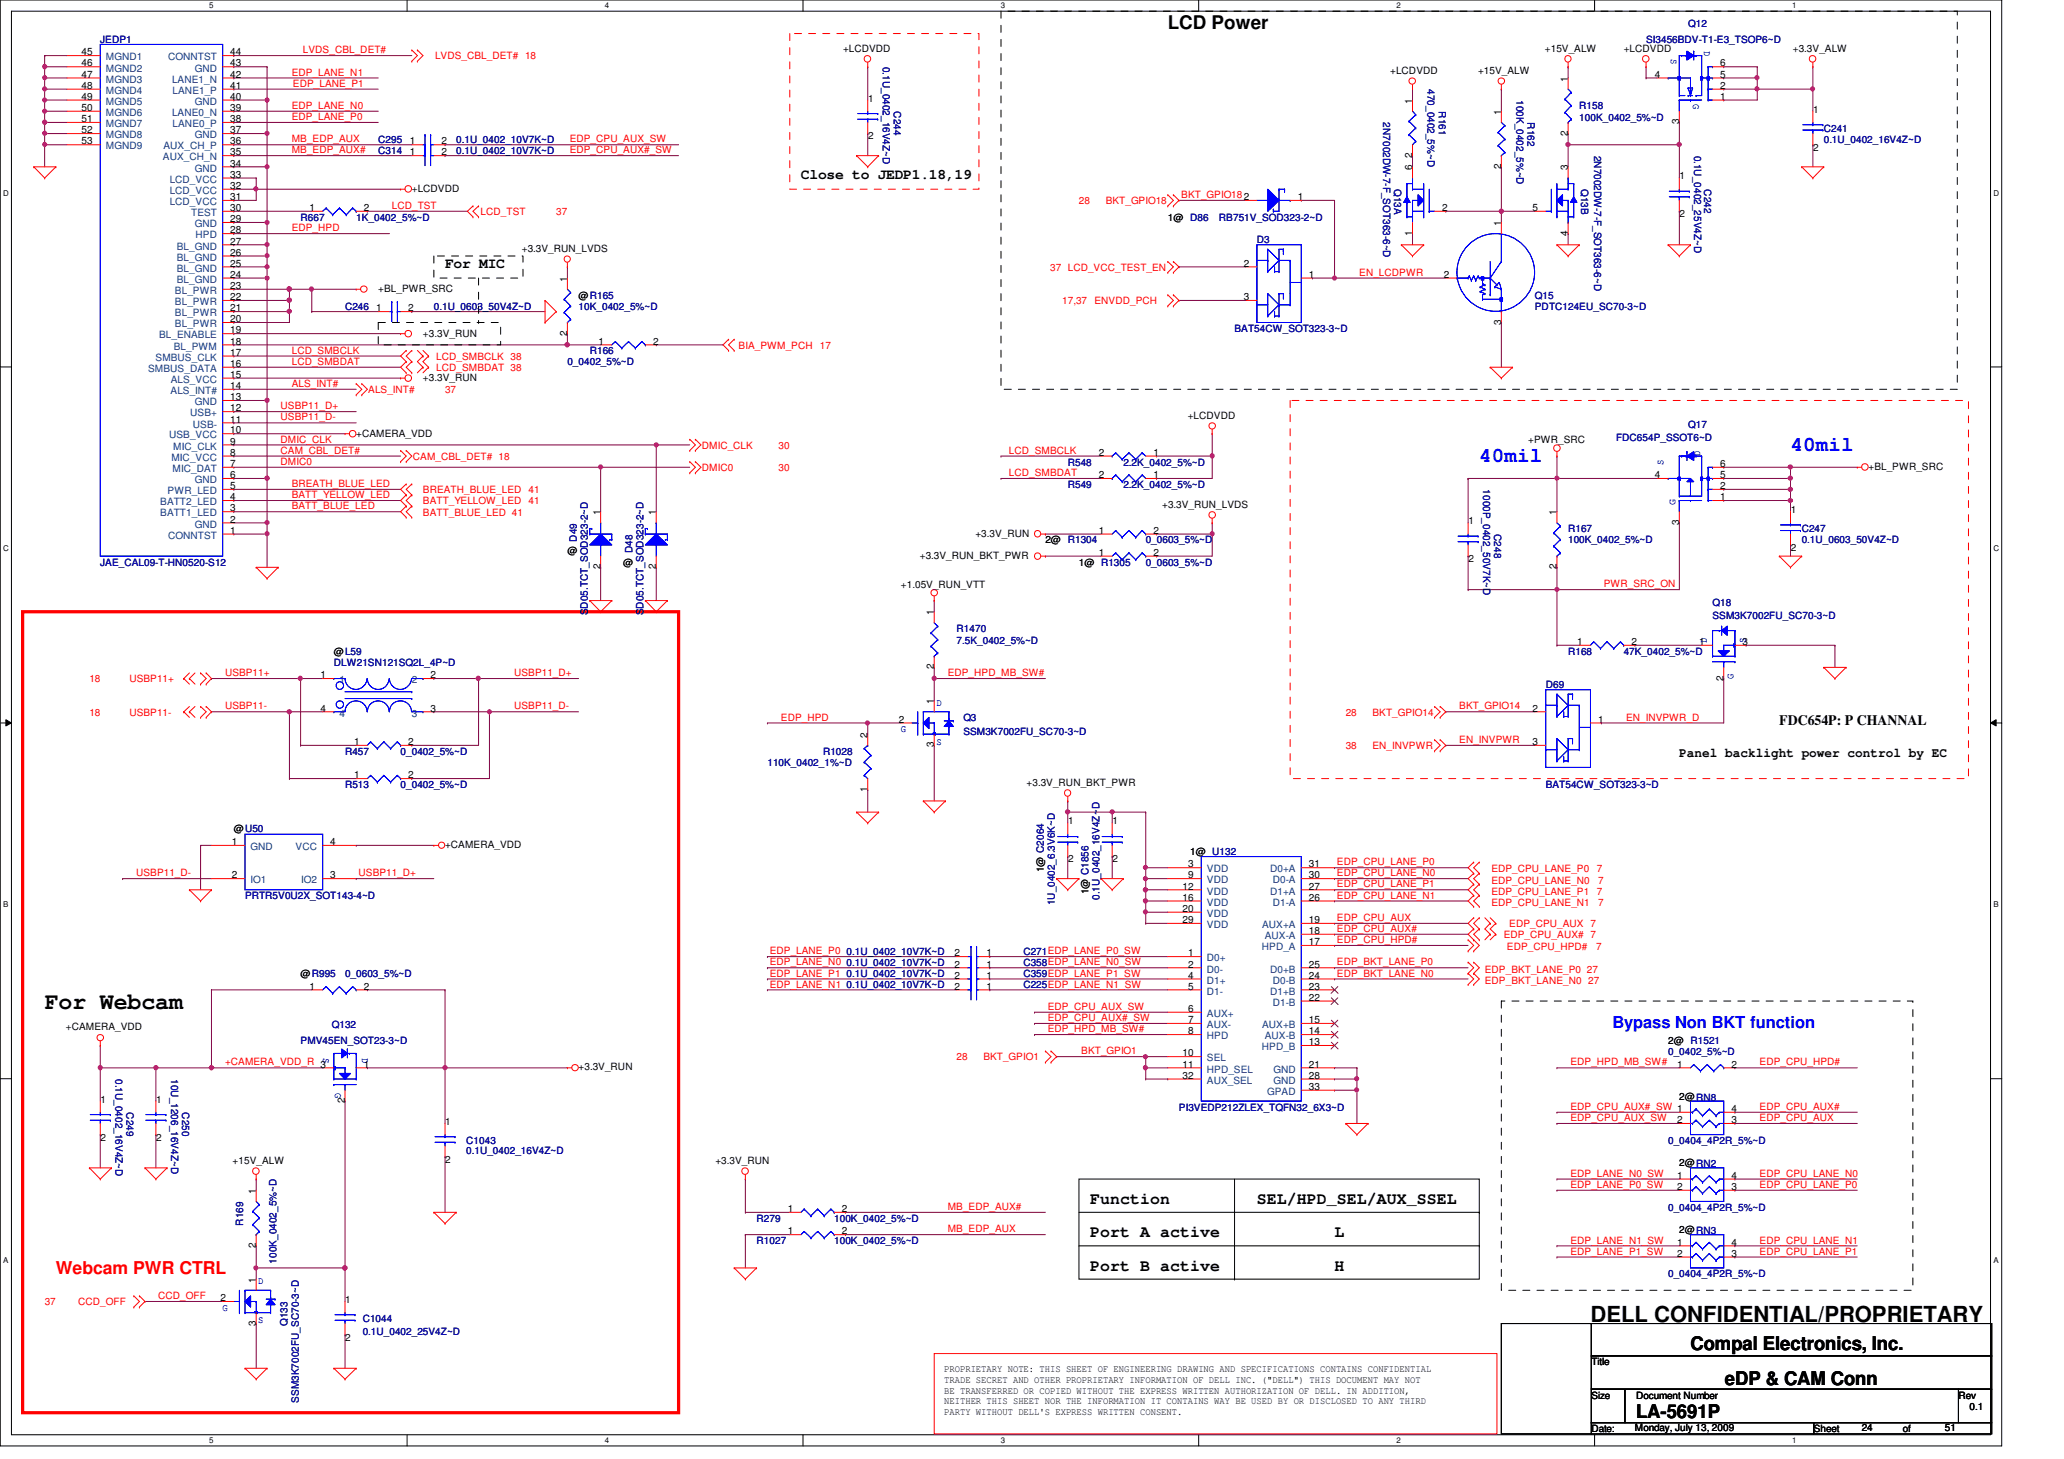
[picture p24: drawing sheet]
<svg xmlns="http://www.w3.org/2000/svg" width="297mm" height="210mm" viewBox="0 0 297 210" stroke-linecap="round" stroke-linejoin="round" font-family="sans-serif">
<defs><g id="words">
<text font-size="3.3" x="6.4" y="145.2">For Webcam</text>
<text font-size="3.2" x="228.9" y="190.2">DELL CONFIDENTIAL/PROPRIETARY</text>
<g font-size="3" fill="#00f">
<text x="257.7" y="64.9">40mil</text>
<text x="212.9" y="66.5">40mil</text>
</g>
<g font-size="2.7">
<text x="168.1" y="4.1">LCD Power</text>
<text x="243.3" y="194.3">Compal Electronics, Inc.</text>
<text x="248.2" y="199.2">eDP &amp; CAM Conn</text>
<text x="235.5" y="204">LA-5691P</text>
</g>
<text font-size="2.5" fill="#f00" x="8" y="183.2">Webcam PWR CTRL</text>
<text font-size="2.4" fill="#00f" x="232.1" y="147.8">Bypass Non BKT function</text>
<g font-size="2.4">
<text x="156.9" y="173.2">Function</text>
<text x="180.9" y="173.2">SEL/HPD_SEL/AUX_SSEL</text>
<text x="156.9" y="178">Port A active</text>
<text x="192.1" y="178">L</text>
<text x="156.9" y="182.8">Port B active</text>
<text x="192.1" y="182.8">H</text>
</g>
<g font-size="2.1">
<text x="115.3" y="25.7">Close to JEDP1.18,19</text>
<text x="64" y="38.5">For MIC</text>
<text x="256.1" y="104.3">FDC654P: P CHANNAL</text>
</g>
<text font-size="1.9" x="241.7" y="108.8">Panel backlight power control by EC</text>
<g font-size="1.4" fill="#000080">
<text x="242.9" y="3.9">Q12</text>
<text x="14.4" y="6.2">JEDP1</text>
<text x="127" y="9.6" transform="rotate(90 127 9.6)">0.1U_0402_16V4Z~D</text>
<text x="236.9" y="6.2">SI3456BDV-T1-E3_TSOP6~D</text>
<text x="128.6" y="16" transform="rotate(90 128.6 16)">C244</text>
<text x="199" y="17.6" transform="rotate(90 199 17.6)">2N7002DW-7-F_SOT363-6~D</text>
<text x="205.4" y="12.8" transform="rotate(90 205.4 12.8)">470_0402_5%~D</text>
<text x="207" y="16" transform="rotate(90 207 16)">R161</text>
<text x="218.2" y="14.4" transform="rotate(90 218.2 14.4)">100K_0402_5%~D</text>
<text x="219.8" y="17.6" transform="rotate(90 219.8 17.6)">R162</text>
<text x="227.3" y="15.7">R158</text>
<text x="227.3" y="17.4">100K_0402_5%~D</text>
<text x="54.4" y="22.2">C314</text>
<text x="54.4" y="20.6">C295</text>
<text x="65.7" y="22.2">0.1U_0402_10V7K~D</text>
<text x="65.7" y="20.6">0.1U_0402_10V7K~D</text>
<text x="229.4" y="22.4" transform="rotate(90 229.4 22.4)">2N7002DW-7-F_SOT363-6~D</text>
<text x="243.8" y="22.4" transform="rotate(90 243.8 22.4)">0.1U_0402_25V4Z~D</text>
<text x="262.5" y="19">C241</text>
<text x="262.5" y="20.6">0.1U_0402_16V4Z~D</text>
<text x="200.7" y="27.2" transform="rotate(90 200.7 27.2)">Q13A</text>
<text x="227.5" y="27.2" transform="rotate(90 227.5 27.2)">Q13B</text>
<text x="245.3" y="27.2" transform="rotate(90 245.3 27.2)">C242</text>
<text x="43.3" y="31.7">R667</text>
<text x="51.3" y="31.7">1K_0402_5%~D</text>
<text x="175.4" y="31.7">RB751V_SOD323-2~D</text>
<text x="180.9" y="35">D3</text>
<text x="49.7" y="44.6">C246</text>
<text x="62.4" y="44.6">0.1U_0603_50V4Z~D</text>
<text x="83.3" y="44.6">10K_0402_5%~D</text>
<text x="177.7" y="47.8">BAT54CW_SOT323-3~D</text>
<text x="220.9" y="43">Q15</text>
<text x="220.9" y="44.6">PDTC124EU_SC70-3~D</text>
<text x="81.7" y="52.6">0_0402_5%~D</text>
<text x="84.9" y="51">R166</text>
<text x="232.6" y="63.5">FDC654P_SSOT6~D</text>
<text x="242.9" y="61.5">Q17</text>
<text x="153.7" y="70.2">R549</text>
<text x="153.7" y="67">R548</text>
<text x="161.7" y="70.2">2.2K_0402_5%~D</text>
<text x="161.7" y="67">2.2K_0402_5%~D</text>
<text x="213.4" y="70.4" transform="rotate(90 213.4 70.4)">1000P_0402_50V7K~D</text>
<text x="83" y="77.9" transform="rotate(-90 83 77.9)">D49</text>
<text x="215" y="76.8" transform="rotate(90 215 76.8)">C248</text>
<text x="225.7" y="76.6">R167</text>
<text x="259.3" y="76.6">C247</text>
<text x="14.4" y="81.4">JAE_CAL09-T-HN0520-S12</text>
<text x="91" y="79.5" transform="rotate(-90 91 79.5)">D48</text>
<text x="164.9" y="78.2">0_0603_5%~D</text>
<text x="164.9" y="81.4">0_0603_5%~D</text>
<text x="225.7" y="78.2">100K_0402_5%~D</text>
<text x="259.3" y="78.2">0.1U_0603_50V4Z~D</text>
<text x="84.6" y="88.5" transform="rotate(-90 84.6 88.5)">SD05.TCT_SOD323-2~D</text>
<text x="92.6" y="88.5" transform="rotate(-90 92.6 88.5)">SD05.TCT_SOD323-2~D</text>
<text x="246.5" y="87.1">Q18</text>
<text x="246.5" y="89.1">SSM3K7002FU_SC70-3~D</text>
<text x="48" y="95.8">DLW21SN121SQ2L_4P~D</text>
<text x="137.7" y="91">R1470</text>
<text x="137.7" y="92.6">7.5K_0402_5%~D</text>
<text x="225.7" y="94.2">R168</text>
<text x="233.7" y="94.2">47K_0402_5%~D</text>
<text x="222.5" y="99">D69</text>
<text x="138.6" y="103.8">Q3</text>
<text x="138.6" y="105.7">SSM3K7002FU_SC70-3~D</text>
<text x="49.7" y="108.6">R457</text>
<text x="49.7" y="113.4">R513</text>
<text x="57.7" y="108.6">0_0402_5%~D</text>
<text x="57.7" y="113.4">0_0402_5%~D</text>
<text x="110.4" y="110.2">110K_0402_1%~D</text>
<text x="118.4" y="108.6">R1028</text>
<text x="222.5" y="113.4">BAT54CW_SOT323-3~D</text>
<text x="35.3" y="129.4">PRTR5V0U2X_SOT143-4~D</text>
<text x="151.8" y="130.3" transform="rotate(-90 151.8 130.3)">1U_0402_6.3V6K~D</text>
<text x="158.2" y="129.5" transform="rotate(-90 158.2 129.5)">0.1U_0402_16V4Z~D</text>
<text x="121.8" y="137.4">0.1U_0402_10V7K~D</text>
<text x="147.3" y="137.4">C271EDP_LANE_P0_SW</text>
<text x="49.7" y="140.6">0_0603_5%~D</text>
<text x="121.8" y="140.6">0.1U_0402_10V7K~D</text>
<text x="121.8" y="142.2">0.1U_0402_10V7K~D</text>
<text x="121.8" y="139">0.1U_0402_10V7K~D</text>
<text x="147.3" y="140.6">C359EDP_LANE_P1_SW</text>
<text x="147.3" y="142.2">C225EDP_LANE_N1_SW</text>
<text x="147.3" y="139">C358EDP_LANE_N0_SW</text>
<text x="47.7" y="148">Q132</text>
<text x="16.6" y="155.2" transform="rotate(90 16.6 155.2)">0.1U_0402_16V4Z~D</text>
<text x="24.6" y="155.2" transform="rotate(90 24.6 155.2)">10U_1206_16V4Z~D</text>
<text x="43.3" y="150.2">PMV45EN_SOT23-3~D</text>
<text x="240.1" y="151.8">0_0402_5%~D</text>
<text x="18.2" y="160" transform="rotate(90 18.2 160)">C249</text>
<text x="26.2" y="160" transform="rotate(90 26.2 160)">C250</text>
<text x="169.7" y="159.8">PI3VEDP212ZLEX_TQFN32_6X3~D</text>
<text x="67.1" y="164.6">C1043</text>
<text x="67.1" y="166">0.1U_0402_16V4Z~D</text>
<text x="240.1" y="164.6">0_0404_4P2R_5%~D</text>
<text x="35" y="176.4" transform="rotate(-90 35 176.4)">R169</text>
<text x="108.9" y="179">R1027</text>
<text x="108.9" y="175.8">R279</text>
<text x="120.1" y="179">100K_0402_5%~D</text>
<text x="120.1" y="175.8">100K_0402_5%~D</text>
<text x="240.1" y="174.2">0_0404_4P2R_5%~D</text>
<text x="39.8" y="181.8" transform="rotate(-90 39.8 181.8)">100K_0402_5%~D</text>
<text x="240.1" y="183.8">0_0404_4P2R_5%~D</text>
<text x="41.4" y="190.8" transform="rotate(-90 41.4 190.8)">Q133</text>
<text x="52.2" y="190.2">C1044</text>
<text x="52.2" y="192.1">0.1U_0402_25V4Z~D</text>
<text x="43" y="201.8" transform="rotate(-90 43 201.8)">SSM3K7002FU_SC70-3~D</text>
</g>
<g font-size="1.4">
<text x="11.7" y="8">45</text>
<text x="11.7" y="9.6">46</text>
<text x="11.7" y="11.2">47</text>
<text x="33.1" y="9.6">43</text>
<text x="33.1" y="8">44</text>
<text x="33.1" y="11.2">42</text>
<text x="121.3" y="7.5">+LCDVDD</text>
<text x="200.1" y="10.6">+LCDVDD</text>
<text x="212.7" y="10.6">+15V_ALW</text>
<text x="222.3" y="7.5">+15V_ALW</text>
<text x="225.6" y="11.7" transform="rotate(-90 225.6 11.7)">1</text>
<text x="233.7" y="7.5">+LCDVDD</text>
<text x="238.2" y="11.2">4</text>
<text x="247.6" y="9.6">6</text>
<text x="247.6" y="11.2">5</text>
<text x="258" y="7.5">+3.3V_ALW</text>
<text x="11.7" y="12.8">48</text>
<text x="11.7" y="14.4">49</text>
<text x="11.7" y="16">50</text>
<text x="11.7" y="17.6">51</text>
<text x="33.1" y="12.8">41</text>
<text x="33.1" y="14.4">40</text>
<text x="33.1" y="17.6">38</text>
<text x="33.1" y="16">39</text>
<text x="124.9" y="14.6">1</text>
<text x="203.2" y="14.9" transform="rotate(-90 203.2 14.9)">1</text>
<text x="216" y="16.5" transform="rotate(-90 216 16.5)">1</text>
<text x="241.6" y="17.9" transform="rotate(-90 241.6 17.9)">3</text>
<text x="247.6" y="12.8">2</text>
<text x="247.6" y="14.4">1</text>
<text x="260.9" y="16.2">1</text>
<text x="11.7" y="19.2">52</text>
<text x="11.7" y="20.8">53</text>
<text x="33.1" y="19.2">37</text>
<text x="33.1" y="24">34</text>
<text x="33.1" y="22.4">35</text>
<text x="33.1" y="20.8">36</text>
<text x="59" y="22.4">1</text>
<text x="59" y="20.8">1</text>
<text x="63.5" y="22.4">2</text>
<text x="63.5" y="20.8">2</text>
<text x="124.9" y="20.1">2</text>
<text x="203.2" y="22.7" transform="rotate(-90 203.2 22.7)">2</text>
<text x="225.6" y="19.5" transform="rotate(-90 225.6 19.5)">2</text>
<text x="260.9" y="21.7">2</text>
<text x="33.1" y="28.8">31</text>
<text x="33.1" y="25.6">33</text>
<text x="33.1" y="27.2">32</text>
<text x="59.3" y="27.6">+LCDVDD</text>
<text x="186.8" y="28.8">1</text>
<text x="203.2" y="24.5" transform="rotate(-90 203.2 24.5)">6</text>
<text x="216" y="24.3" transform="rotate(-90 216 24.3)">2</text>
<text x="225.6" y="24.5" transform="rotate(-90 225.6 24.5)">3</text>
<text x="241.7" y="25.8">1</text>
<text x="33.1" y="35.2">27</text>
<text x="33.1" y="32">29</text>
<text x="33.1" y="33.6">28</text>
<text x="33.1" y="30.4">30</text>
<text x="44.5" y="30.4">1</text>
<text x="52.4" y="30.4">2</text>
<text x="168.1" y="31.7">1@ D86</text>
<text x="203.2" y="33.9" transform="rotate(-90 203.2 33.9)">1</text>
<text x="207.6" y="30.4">2</text>
<text x="216" y="32.5" transform="rotate(-90 216 32.5)">1</text>
<text x="220.6" y="30.4">5</text>
<text x="225.6" y="33.9" transform="rotate(-90 225.6 33.9)">4</text>
<text x="241.7" y="31.3">2</text>
<text x="33.1" y="36.8">26</text>
<text x="33.1" y="40">24</text>
<text x="33.1" y="38.4">25</text>
<text x="33.1" y="41.6">23</text>
<text x="54.4" y="42">+BL_PWR_SRC</text>
<text x="75.1" y="36.2">+3.3V_RUN_LVDS</text>
<text x="81.6" y="40.5" transform="rotate(-90 81.6 40.5)">1</text>
<text x="179" y="38.4">2</text>
<text x="188.4" y="40">1</text>
<text x="207.8" y="40">2</text>
<text x="33.1" y="48">19</text>
<text x="33.1" y="44.8">21</text>
<text x="33.1" y="46.4">20</text>
<text x="33.1" y="43.2">22</text>
<text x="54.1" y="44.8">1</text>
<text x="58.8" y="44.8">2</text>
<text x="83.3" y="43">@R165</text>
<text x="179" y="43.2">3</text>
<text x="216" y="46.7" transform="rotate(-90 216 46.7)">3</text>
<text x="33.1" y="51.2">17</text>
<text x="33.1" y="52.8">16</text>
<text x="33.1" y="49.6">18</text>
<text x="60.9" y="48.4">+3.3V_RUN</text>
<text x="81.6" y="48.3" transform="rotate(-90 81.6 48.3)">2</text>
<text x="86.1" y="49.6">1</text>
<text x="94" y="49.6">2</text>
<text x="33.1" y="57.6">13</text>
<text x="33.1" y="56">14</text>
<text x="33.1" y="59.2">12</text>
<text x="33.1" y="54.4">15</text>
<text x="60.9" y="54.8">+3.3V_RUN</text>
<text x="33.1" y="65.6">8</text>
<text x="33.1" y="62.4">10</text>
<text x="33.1" y="60.8">11</text>
<text x="33.1" y="64">9</text>
<text x="51.3" y="62.8">+CAMERA_VDD</text>
<text x="158.2" y="65.6">2</text>
<text x="166" y="65.6">1</text>
<text x="170.9" y="60.2">+LCDVDD</text>
<text x="219.9" y="63.8">+PWR_SRC</text>
<text x="33.1" y="67.2">7</text>
<text x="33.1" y="70.4">5</text>
<text x="33.1" y="68.8">6</text>
<text x="33.1" y="72">4</text>
<text x="158.2" y="68.8">2</text>
<text x="166" y="68.8">1</text>
<text x="238.2" y="68.8">4</text>
<text x="247.6" y="67.2">6</text>
<text x="247.6" y="70.4">2</text>
<text x="247.6" y="68.8">5</text>
<text x="247.6" y="72">1</text>
<text x="268.9" y="67.6">+BL_PWR_SRC</text>
<text x="33.1" y="75.2">2</text>
<text x="33.1" y="73.6">3</text>
<text x="33.1" y="76.8">1</text>
<text x="86.4" y="74.1" transform="rotate(-90 86.4 74.1)">1</text>
<text x="94.4" y="74.1" transform="rotate(-90 94.4 74.1)">1</text>
<text x="140.4" y="77.2">+3.3V_RUN</text>
<text x="158.2" y="76.8">1</text>
<text x="166" y="76.8">2</text>
<text x="167.3" y="73.1">+3.3V_RUN_LVDS</text>
<text x="211.3" y="75.4">1</text>
<text x="224" y="74.1" transform="rotate(-90 224 74.1)">1</text>
<text x="241.6" y="75.5" transform="rotate(-90 241.6 75.5)">3</text>
<text x="257.7" y="73.8">1</text>
<text x="81.7" y="79.8">@</text>
<text x="86.4" y="81.9" transform="rotate(-90 86.4 81.9)">2</text>
<text x="89.7" y="81.4">@</text>
<text x="94.4" y="81.9" transform="rotate(-90 94.4 81.9)">2</text>
<text x="132.4" y="80.4">+3.3V_RUN_BKT_PWR</text>
<text x="150.4" y="78.2">2@ R1304</text>
<text x="155.3" y="81.4">1@ R1305</text>
<text x="158.2" y="80">1</text>
<text x="166" y="80">2</text>
<text x="211.3" y="80.9">2</text>
<text x="224" y="81.9" transform="rotate(-90 224 81.9)">2</text>
<text x="257.7" y="79.3">2</text>
<text x="129.7" y="84.6">+1.05V_RUN_VTT</text>
<text x="134.4" y="88.5" transform="rotate(-90 134.4 88.5)">1</text>
<text x="48" y="94.2">@L59</text>
<text x="227" y="92.8">1</text>
<text x="234.8" y="92.8">2</text>
<text x="244.6" y="92.8">1</text>
<text x="250.8" y="92.8">3</text>
<text x="46.1" y="97.6">1</text>
<text x="62" y="97.6">2</text>
<text x="134.4" y="101.3" transform="rotate(-90 134.4 101.3)">1</text>
<text x="134.4" y="96.3" transform="rotate(-90 134.4 96.3)">2</text>
<text x="248" y="97.9" transform="rotate(-90 248 97.9)">2</text>
<text x="46.1" y="102.4">4</text>
<text x="51" y="107.2">1</text>
<text x="58.8" y="107.2">2</text>
<text x="62" y="102.4">3</text>
<text x="124.8" y="106.1" transform="rotate(-90 124.8 106.1)">2</text>
<text x="129.4" y="104">2</text>
<text x="134.4" y="107.5" transform="rotate(-90 134.4 107.5)">3</text>
<text x="220.6" y="102.4">2</text>
<text x="220.6" y="107.2">3</text>
<text x="230" y="104">1</text>
<text x="51" y="112">1</text>
<text x="58.8" y="112">2</text>
<text x="124.8" y="113.9" transform="rotate(-90 124.8 113.9)">1</text>
<text x="147.7" y="113.1">+3.3V_RUN_BKT_PWR</text>
<text x="33.7" y="119.8">@U50</text>
<text x="153.7" y="118.6">1</text>
<text x="160.1" y="118.6">1</text>
<text x="33.4" y="121.6">1</text>
<text x="47.5" y="121.6">4</text>
<text x="64" y="122">+CAMERA_VDD</text>
<text x="150.2" y="125.5" transform="rotate(-90 150.2 125.5)">1@ C2064</text>
<text x="153.7" y="124.1">2</text>
<text x="160.1" y="124.1">2</text>
<text x="171" y="124.8">3</text>
<text x="171.3" y="123">1@ U132</text>
<text x="188.4" y="124.8">31</text>
<text x="33.4" y="126.4">2</text>
<text x="47.5" y="126.4">3</text>
<text x="156.6" y="128.7" transform="rotate(-90 156.6 128.7)">1@ C1856</text>
<text x="170.2" y="128">12</text>
<text x="170.2" y="129.6">16</text>
<text x="170.2" y="131.2">20</text>
<text x="171" y="126.4">9</text>
<text x="188.4" y="126.4">30</text>
<text x="188.4" y="129.6">26</text>
<text x="188.4" y="128">27</text>
<text x="137.4" y="137.6">2</text>
<text x="142" y="137.6">1</text>
<text x="170.2" y="132.8">29</text>
<text x="171" y="137.6">1</text>
<text x="188.4" y="132.8">19</text>
<text x="188.4" y="136">17</text>
<text x="188.4" y="134.4">18</text>
<text x="43.3" y="140.6">@R995</text>
<text x="44.5" y="142.4">1</text>
<text x="52.4" y="142.4">2</text>
<text x="137.4" y="140.8">2</text>
<text x="137.4" y="142.4">2</text>
<text x="137.4" y="139.2">2</text>
<text x="142" y="140.8">1</text>
<text x="142" y="142.4">1</text>
<text x="142" y="139.2">1</text>
<text x="171" y="139.2">2</text>
<text x="171" y="140.8">4</text>
<text x="171" y="142.4">5</text>
<text x="188.4" y="144">22</text>
<text x="188.4" y="140.8">24</text>
<text x="188.4" y="142.4">23</text>
<text x="188.4" y="139.2">25</text>
<text x="9.5" y="148.3">+CAMERA_VDD</text>
<text x="171" y="145.6">6</text>
<text x="171" y="147.2">7</text>
<text x="171" y="148.8">8</text>
<text x="188.4" y="147.2">15</text>
<text x="188.4" y="148.8">14</text>
<text x="52.4" y="153.6">1</text>
<text x="83.3" y="154">+3.3V_RUN</text>
<text x="170.2" y="155.2">32</text>
<text x="170.2" y="152">10</text>
<text x="170.2" y="153.6">11</text>
<text x="188.4" y="150.4">13</text>
<text x="188.4" y="153.6">21</text>
<text x="188.4" y="155.2">28</text>
<text x="240.1" y="150.2">2@ R1521</text>
<text x="241.4" y="153.6">1</text>
<text x="249.2" y="153.6">2</text>
<text x="14.5" y="158.6">1</text>
<text x="22.5" y="158.6">1</text>
<text x="49.6" y="158.8" transform="rotate(-90 49.6 158.8)">2</text>
<text x="64.1" y="161.8">1</text>
<text x="188.4" y="156.8">33</text>
<text x="241.4" y="161.6">2</text>
<text x="241.7" y="158.2">2@RN8</text>
<text x="249.2" y="160">4</text>
<text x="249.2" y="161.6">3</text>
<text x="14.5" y="164.1">2</text>
<text x="22.5" y="164.1">2</text>
<text x="33.5" y="167.5">+15V_ALW</text>
<text x="64.1" y="167.3">2</text>
<text x="103" y="167.5">+3.3V_RUN</text>
<text x="241.7" y="167.8">2@RN2</text>
<text x="36.8" y="171.7" transform="rotate(-90 36.8 171.7)">1</text>
<text x="241.4" y="169.6">1</text>
<text x="241.4" y="171.2">2</text>
<text x="249.2" y="169.6">4</text>
<text x="249.2" y="171.2">3</text>
<text x="36.8" y="179.5" transform="rotate(-90 36.8 179.5)">2</text>
<text x="113.4" y="177.6">1</text>
<text x="113.4" y="174.4">1</text>
<text x="121.2" y="177.6">2</text>
<text x="121.2" y="174.4">2</text>
<text x="241.4" y="179.2">1</text>
<text x="241.7" y="177.4">2@RN3</text>
<text x="249.2" y="179.2">4</text>
<text x="36.8" y="184.5" transform="rotate(-90 36.8 184.5)">1</text>
<text x="241.4" y="180.8">2</text>
<text x="249.2" y="180.8">3</text>
<text x="31.7" y="187.2">2</text>
<text x="36.8" y="190.8" transform="rotate(-90 36.8 190.8)">3</text>
<text x="49.7" y="187.5">1</text>
<text x="49.7" y="192.9">2</text>
<text x="135.9" y="197.4">PROPRIETARY NOTE: THIS SHEET OF ENGINEERING DRAWING AND SPECIFICATIONS CONTAINS CONFIDENTIAL</text>
<text x="229" y="196.4">Title</text>
<text x="135.9" y="198.9">TRADE SECRET AND OTHER PROPRIETARY INFORMATION OF DELL INC. (&quot;DELL&quot;) THIS DOCUMENT MAY NOT</text>
<text x="135.9" y="200.5">BE TRANSFERRED OR COPIED WITHOUT THE EXPRESS WRITTEN AUTHORIZATION OF DELL. IN ADDITION,</text>
<text x="135.9" y="202.1">NEITHER THIS SHEET NOR THE INFORMATION IT CONTAINS WAY BE USED BY OR DISCLOSED TO ANY THIRD</text>
<text x="135.9" y="203.6">PARTY WITHOUT DELL'S EXPRESS WRITTEN CONSENT.</text>
<text x="229" y="201.2">Size</text>
<text x="235.5" y="201.2">Document Number</text>
<text x="281.9" y="201.2">Rev</text>
<text x="283.5" y="202.8">0.1</text>
<text x="229" y="206">Date:</text>
<text x="235.3" y="205.9">Monday, July 13, 2009</text>
<text x="261" y="206">Sheet</text>
<text x="267.9" y="205.9">24</text>
<text x="273.9" y="206">of</text>
<text x="279.9" y="205.9">51</text>
</g>
<g font-size="1.4" fill="#004080">
<text x="15.2" y="8.7">MGND1</text>
<text x="15.2" y="10.3">MGND2</text>
<text x="15.2" y="11.9">MGND3</text>
<text x="24.2" y="8.7">CONNTST</text>
<text x="24.8" y="11.9">LANE1_N</text>
<text x="28" y="10.3">GND</text>
<text x="15.2" y="13.5">MGND4</text>
<text x="15.2" y="15.1">MGND5</text>
<text x="15.2" y="16.7">MGND6</text>
<text x="24.8" y="16.7">LANE0_N</text>
<text x="24.8" y="13.5">LANE1_P</text>
<text x="28" y="15.1">GND</text>
<text x="15.2" y="18.3">MGND7</text>
<text x="15.2" y="19.9">MGND8</text>
<text x="15.2" y="21.5">MGND9</text>
<text x="23.4" y="23.1">AUX_CH_N</text>
<text x="23.5" y="21.5">AUX_CH_P</text>
<text x="24.8" y="18.3">LANE0_P</text>
<text x="28" y="19.9">GND</text>
<text x="24.4" y="29.5">LCD_VCC</text>
<text x="24.4" y="26.3">LCD_VCC</text>
<text x="24.4" y="27.9">LCD_VCC</text>
<text x="28" y="24.7">GND</text>
<text x="25.4" y="35.9">BL_GND</text>
<text x="27.5" y="31.1">TEST</text>
<text x="28" y="32.7">GND</text>
<text x="28.1" y="34.3">HPD</text>
<text x="25.4" y="37.5">BL_GND</text>
<text x="25.4" y="40.7">BL_GND</text>
<text x="25.4" y="39.1">BL_GND</text>
<text x="25.2" y="45.5">BL_PWR</text>
<text x="25.2" y="42.3">BL_PWR</text>
<text x="25.2" y="47.1">BL_PWR</text>
<text x="25.2" y="43.9">BL_PWR</text>
<text x="21.3" y="53.5">SMBUS_DATA</text>
<text x="22.4" y="51.9">SMBUS_CLK</text>
<text x="22.9" y="48.7">BL_ENABLE</text>
<text x="25" y="50.3">BL_PWM</text>
<text x="24.5" y="56.7">ALS_INT#</text>
<text x="24.6" y="55.1">ALS_VCC</text>
<text x="27.4" y="59.9">USB+</text>
<text x="28" y="58.3">GND</text>
<text x="24.3" y="63.1">USB_VCC</text>
<text x="24.9" y="64.7">MIC_CLK</text>
<text x="27.8" y="61.5">USB-</text>
<text x="24.1" y="71.1">PWR_LED</text>
<text x="24.7" y="66.3">MIC_VCC</text>
<text x="24.8" y="67.9">MIC_DAT</text>
<text x="28" y="69.5">GND</text>
<text x="23.1" y="74.3">BATT1_LED</text>
<text x="23.1" y="72.7">BATT2_LED</text>
<text x="24.2" y="77.5">CONNTST</text>
<text x="28" y="75.9">GND</text>
<text x="48.8" y="98.3">1</text>
<text x="59.3" y="98.3">2</text>
<text x="48.8" y="103.1">4</text>
<text x="59.3" y="103.1">3</text>
<text x="36.1" y="122.3">GND</text>
<text x="42.5" y="122.3">VCC</text>
<text x="173.7" y="125.5">VDD</text>
<text x="182.8" y="125.5">D0+A</text>
<text x="36.1" y="127.1">IO1</text>
<text x="43.3" y="127.1">IO2</text>
<text x="173.7" y="127.1">VDD</text>
<text x="173.7" y="128.7">VDD</text>
<text x="173.7" y="130.3">VDD</text>
<text x="173.7" y="131.9">VDD</text>
<text x="182.8" y="128.7">D1+A</text>
<text x="183.2" y="127.1">D0-A</text>
<text x="183.2" y="130.3">D1-A</text>
<text x="173.7" y="133.5">VDD</text>
<text x="181.6" y="136.7">HPD_A</text>
<text x="181.6" y="133.5">AUX+A</text>
<text x="182" y="135.1">AUX-A</text>
<text x="173.7" y="139.9">D0-</text>
<text x="173.7" y="138.3">D0+</text>
<text x="173.7" y="141.5">D1+</text>
<text x="173.7" y="143.1">D1-</text>
<text x="182.8" y="143.1">D1+B</text>
<text x="182.8" y="139.9">D0+B</text>
<text x="183.2" y="141.5">D0-B</text>
<text x="173.7" y="146.3">AUX+</text>
<text x="173.7" y="147.9">AUX-</text>
<text x="173.7" y="149.5">HPD</text>
<text x="181.6" y="147.9">AUX+B</text>
<text x="182" y="149.5">AUX-B</text>
<text x="183.2" y="144.7">D1-B</text>
<text x="173.7" y="155.9">AUX_SEL</text>
<text x="173.7" y="152.7">SEL</text>
<text x="173.7" y="154.3">HPD_SEL</text>
<text x="181.6" y="151.1">HPD_B</text>
<text x="183.3" y="154.3">GND</text>
<text x="183.3" y="155.9">GND</text>
<text x="182.4" y="157.5">GPAD</text>
</g>
<g font-size="1.4" fill="#f00">
<text x="42" y="10.9">EDP_LANE_N1</text>
<text x="43.6" y="7.7">LVDS_CBL_DET#</text>
<text x="62.6" y="8.6">LVDS_CBL_DET# 18</text>
<text x="42" y="17.3">EDP_LANE_P0</text>
<text x="42" y="15.7">EDP_LANE_N0</text>
<text x="42.2" y="12.5">EDP_LANE_P1</text>
<text x="42" y="20.5">MB_EDP_AUX</text>
<text x="42" y="22.1">MB_EDP_AUX#</text>
<text x="82" y="20.5">EDP_CPU_AUX_SW</text>
<text x="82" y="22.1">EDP_CPU_AUX#_SW</text>
<text x="155.3" y="29.4">28</text>
<text x="159.1" y="29.4">BKT_GPIO18</text>
<text x="170" y="28.5">BKT_GPIO182</text>
<text x="42" y="33.3">EDP_HPD</text>
<text x="56.4" y="30.1">LCD_TST</text>
<text x="69.2" y="31">LCD_TST</text>
<text x="80" y="31">37</text>
<text x="151.1" y="39">37 LCD_VCC_TEST_EN</text>
<text x="195.6" y="39.7">EN_LCDPWR</text>
<text x="152.9" y="43.8">17,37</text>
<text x="157.5" y="43.8">ENVDD_PCH</text>
<text x="42" y="50.9">LCD_SMBCLK</text>
<text x="42" y="52.5">LCD_SMBDAT</text>
<text x="62.8" y="51.8">LCD_SMBCLK 38</text>
<text x="62.8" y="53.4">LCD_SMBDAT 38</text>
<text x="106.3" y="50.2">BIA_PWM_PCH</text>
<text x="118" y="50.2">17</text>
<text x="40.4" y="58.9">USBP11_D+</text>
<text x="42" y="55.7">ALS_INT#</text>
<text x="53" y="56.6">ALS_INT#</text>
<text x="64" y="56.6">37</text>
<text x="40.4" y="60.5">USBP11_D-</text>
<text x="40.4" y="65.3">CAM_CBL_DET#</text>
<text x="40.4" y="63.7">DMIC_CLK</text>
<text x="101" y="64.6">DMIC_CLK</text>
<text x="112.1" y="64.6">30</text>
<text x="145.2" y="65.3">LCD_SMBCLK</text>
<text x="40.4" y="66.9">DMIC0</text>
<text x="42" y="70.1">BREATH_BLUE_LED</text>
<text x="42" y="71.7">BATT_YELLOW_LED</text>
<text x="59.4" y="66.2">CAM_CBL_DET# 18</text>
<text x="60.9" y="71">BREATH_BLUE_LED</text>
<text x="76.1" y="71">41</text>
<text x="101" y="67.8">DMIC0</text>
<text x="112.1" y="67.8">30</text>
<text x="145.2" y="68.5">LCD_SMBDAT</text>
<text x="42" y="73.3">BATT_BLUE_LED</text>
<text x="60.9" y="74.2">BATT_BLUE_LED 41</text>
<text x="60.9" y="72.6">BATT_YELLOW_LED</text>
<text x="76.1" y="72.6">41</text>
<text x="230.8" y="84.5">PWR_SRC_ON</text>
<text x="12.9" y="98.2">18</text>
<text x="18.6" y="98.2">USBP11+</text>
<text x="32.4" y="97.3">USBP11+</text>
<text x="74" y="97.3">USBP11_D+</text>
<text x="136.4" y="97.3">EDP_HPD_MB_SW#</text>
<text x="12.9" y="103">18</text>
<text x="18.6" y="103">USBP11-</text>
<text x="32.4" y="102.1">USBP11-</text>
<text x="74" y="102.1">USBP11_D-</text>
<text x="112.4" y="103.7">EDP_HPD</text>
<text x="193.7" y="103">28</text>
<text x="193.7" y="107.8">38</text>
<text x="197.5" y="103">BKT_GPIO14</text>
<text x="197.5" y="107.8">EN_INVPWR</text>
<text x="210" y="102.1">BKT_GPIO14</text>
<text x="210" y="106.9">EN_INVPWR</text>
<text x="234" y="103.7">EN_INVPWR_D</text>
<text x="192.4" y="124.5">EDP_CPU_LANE_P0</text>
<text x="214.6" y="125.5">EDP_CPU_LANE_P0</text>
<text x="229.8" y="125.5">7</text>
<text x="19.6" y="126.1">USBP11_D-</text>
<text x="51.6" y="126.1">USBP11_D+</text>
<text x="192.4" y="129.3">EDP_CPU_LANE_N1</text>
<text x="192.4" y="127.7">EDP_CPU_LANE_P1</text>
<text x="192.4" y="126.1">EDP_CPU_LANE_N0</text>
<text x="214.6" y="127.1">EDP_CPU_LANE_N0</text>
<text x="214.6" y="128.7">EDP_CPU_LANE_P1</text>
<text x="214.6" y="130.3">EDP_CPU_LANE_N1</text>
<text x="229.8" y="128.7">7</text>
<text x="230" y="127.1">7</text>
<text x="230" y="130.3">7</text>
<text x="110.8" y="137.3">EDP_LANE_P0</text>
<text x="192.4" y="132.5">EDP_CPU_AUX</text>
<text x="192.4" y="134.1">EDP_CPU_AUX#</text>
<text x="192.4" y="135.7">EDP_CPU_HPD#</text>
<text x="216.4" y="135">EDP_CPU_AUX# 7</text>
<text x="216.9" y="136.7">EDP_CPU_HPD#</text>
<text x="217.2" y="133.4">EDP_CPU_AUX 7</text>
<text x="229.7" y="136.7">7</text>
<text x="110.8" y="140.5">EDP_LANE_P1</text>
<text x="110.8" y="138.9">EDP_LANE_N0</text>
<text x="110.8" y="142.1">EDP_LANE_N1</text>
<text x="192.4" y="138.9">EDP_BKT_LANE_P0</text>
<text x="192.4" y="140.5">EDP_BKT_LANE_N0</text>
<text x="213.7" y="140">EDP_BKT_LANE_P0 27</text>
<text x="213.7" y="141.5">EDP_BKT_LANE_N0 27</text>
<text x="150.8" y="148.5">EDP_HPD_MB_SW#</text>
<text x="150.8" y="146.9">EDP_CPU_AUX#_SW</text>
<text x="150.8" y="145.3">EDP_CPU_AUX_SW</text>
<text x="32.4" y="153.3">+CAMERA_VDD_R 3</text>
<text x="137.7" y="152.6">28</text>
<text x="141.5" y="152.6">BKT_GPIO1</text>
<text x="155.6" y="151.7">BKT_GPIO1</text>
<text x="226" y="153.3">EDP_HPD_MB_SW#</text>
<text x="253.2" y="153.3">EDP_CPU_HPD#</text>
<text x="226" y="159.7">EDP_CPU_AUX#_SW 1</text>
<text x="226" y="161.3">EDP_CPU_AUX_SW</text>
<text x="253.2" y="159.7">EDP_CPU_AUX#</text>
<text x="253.2" y="161.3">EDP_CPU_AUX</text>
<text x="226" y="170.9">EDP_LANE_P0_SW</text>
<text x="226" y="169.3">EDP_LANE_N0_SW</text>
<text x="253.2" y="170.9">EDP_CPU_LANE_P0</text>
<text x="253.2" y="169.3">EDP_CPU_LANE_N0</text>
<text x="136.4" y="174.1">MB_EDP_AUX#</text>
<text x="136.4" y="177.3">MB_EDP_AUX</text>
<text x="226" y="178.9">EDP_LANE_N1_SW</text>
<text x="253.2" y="178.9">EDP_CPU_LANE_N1</text>
<text x="226" y="180.5">EDP_LANE_P1_SW</text>
<text x="253.2" y="180.5">EDP_CPU_LANE_P1</text>
<text x="6.4" y="187.8">37</text>
<text x="11.3" y="187.8">CCD_OFF</text>
<text x="22.8" y="186.9">CCD_OFF</text>
</g>
<g font-size="1.4" fill="#00f">
<text x="240.4" y="8.5" transform="rotate(90 240.4 8.5)">S</text>
<text x="245.2" y="7.4" transform="rotate(90 245.2 7.4)">D</text>
<text x="243.7" y="14.9" transform="rotate(90 243.7 14.9)">G</text>
<text x="244.7" y="65.6" transform="rotate(-90 244.7 65.6)">D</text>
<text x="239.4" y="66.9" transform="rotate(-90 239.4 66.9)">S</text>
<text x="241.1" y="72.6" transform="rotate(-90 241.1 72.6)">G</text>
<text x="245.6" y="92.5" transform="rotate(-90 245.6 92.5)">D</text>
<text x="251.2" y="92.5" transform="rotate(-90 251.2 92.5)">S</text>
<text x="134.8" y="101.5">D</text>
<text x="249.5" y="97.6" transform="rotate(-90 249.5 97.6)">G</text>
<text x="129.7" y="105.4">G</text>
<text x="134.8" y="107.1">S</text>
<text x="46.5" y="152.2" transform="rotate(90 46.5 152.2)">S</text>
<text x="52.1" y="152.2" transform="rotate(90 52.1 152.2)">D</text>
<text x="48.3" y="157.3" transform="rotate(90 48.3 157.3)">G</text>
<text x="37.2" y="184.7">D</text>
<text x="32" y="188.6">G</text>
<text x="37.2" y="190.3">S</text>
</g>
<g font-size="1.1">
<text x="30.1" y="1.1">5</text>
<text x="87" y="1.1">4</text>
<text x="144" y="1.1">3</text>
<text x="201" y="1.1">2</text>
<text x="257.9" y="1.1">1</text>
<text x=".5" y="28.2">D</text>
<text x="286.9" y="28.2">D</text>
<text x=".5" y="79.3">C</text>
<text x="286.9" y="79.3">C</text>
<text x=".5" y="130.6">B</text>
<text x="286.9" y="130.6">B</text>
<text x=".5" y="181.7">A</text>
<text x="286.9" y="181.7">A</text>
<text x="30.1" y="207.6">5</text>
<text x="87" y="207.6">4</text>
<text x="144" y="207.6">3</text>
<text x="201" y="207.6">2</text>
<text x="257.9" y="207.6">1</text>
</g>
</g></defs>
<path d="M0 0h288.1v208h-288.1zM1.6 1.6h284.9v204.8h-284.9z" fill="none" stroke="#000" stroke-width=".14"/>
<g fill="#fff">
<path d="M30.1 .2h.6v1.2h-.6z"/>
<path d="M30.1 206.6h.6v1.2h-.6z"/>
</g>
<path d="M58.6 0v1.6M58.6 206.4v1.6" fill="none" stroke="#000" stroke-width=".14"/>
<g fill="#fff">
<path d="M87 .2h.6v1.2h-.6z"/>
<path d="M87 206.6h.6v1.2h-.6z"/>
</g>
<path d="M115.6 0v1.6M115.6 206.4v1.6" fill="none" stroke="#000" stroke-width=".14"/>
<g fill="#fff">
<path d="M144 .2h.6v1.2h-.6z"/>
<path d="M144 206.6h.6v1.2h-.6z"/>
</g>
<path d="M172.5 0v1.6M172.5 206.4v1.6" fill="none" stroke="#000" stroke-width=".14"/>
<g fill="#fff">
<path d="M201 .2h.5v1.2h-.5z"/>
<path d="M201 206.6h.5v1.2h-.5z"/>
</g>
<path d="M229.5 0v1.6M229.5 206.4v1.6" fill="none" stroke="#000" stroke-width=".14"/>
<g fill="#fff">
<path d="M257.9 .2h.6v1.2h-.6z"/>
<path d="M257.9 206.6h.6v1.2h-.6z"/>
<path d="M.5 27.2h.7v1.2h-.7z"/>
<path d="M286.9 27.2h.8v1.2h-.8z"/>
<path d="M.5 78.4h.7v1.1h-.7z"/>
<path d="M286.9 78.4h.8v1.1h-.8z"/>
</g>
<path d="M0 52.8h1.6M286.5 52.8h1.6" fill="none" stroke="#000" stroke-width=".14"/>
<g fill="#fff">
<path d="M.5 129.6h.7v1.2h-.7z"/>
<path d="M286.9 129.6h.7v1.2h-.7z"/>
</g>
<path d="M0 104h1.6M.8 103.5l.8 .5-.8 .4zM286.5 104l.8-.5v.9zM286.5 104h1.6" fill="none" stroke="#000" stroke-width=".14"/>
<path d="M.8 103.5l.8 .5-.8 .4zM286.5 104l.8-.5v.9z" fill="#000"/>
<g fill="#fff">
<path d="M.5 180.8h.7v1.1h-.7z"/>
<path d="M286.9 180.8h.7v1.1h-.7z"/>
</g>
<path d="M0 155.2h1.6M286.5 155.2h1.6" fill="none" stroke="#000" stroke-width=".14"/>
<path d="M36.9 169.6h.1M36.9 169.6v1.6M20.9 187.2h.1M20.9 187.2h11.1M36.9 190.4h.1M36.9 182.4h.1M36.9 182.4v1.6M36.9 190.4v6.4M36.9 182.4h12.8" fill="none" stroke="#800040" stroke-width=".14"/>
<circle cx="49.6" cy="182.4" r=".31" fill="#f0f"/>
<circle cx="49.6" cy="182.4" r=".31" fill="none" stroke="#f0f" stroke-width=".14"/>
<circle cx="36.8" cy="182.4" r=".3" fill="#f0f"/>
<circle cx="36.8" cy="182.4" r=".3" fill="none" stroke="#f0f" stroke-width=".14"/>
<path d="M49.7 158.4h.1M49.7 158.4v24" fill="none" stroke="#800040" stroke-width=".14"/>
<circle cx="49.6" cy="182.4" r=".31" fill="#f0f"/>
<circle cx="49.6" cy="182.4" r=".31" fill="none" stroke="#f0f" stroke-width=".14"/>
<g fill="none" stroke="#800040" stroke-width=".14">
<path d="M124.9 19.2h.1M124.9 9.6h.1M124.9 9.6v4.8M124.9 19.2v3.2M192.1 40h.1M192.1 40h16M68.9 97.6h.1M68.9 97.6v9.6M70.4 102.4h.1M70.4 102.4v9.6M17.6 126.4h.1M17.6 126.4h12.8"/>
<path d="M36.9 179.2h.1M36.9 179.2v3.2M49.7 192h.1M49.7 182.4h.1M49.7 182.4v4.8M49.7 192v4.8"/>
</g>
<circle cx="70.4" cy="102.4" r=".3" fill="#f0f"/>
<circle cx="70.4" cy="102.4" r=".3" fill="none" stroke="#f0f" stroke-width=".14"/>
<path d="M43.3 97.6h.1M43.3 97.6v9.6" fill="none" stroke="#800040" stroke-width=".14"/>
<circle cx="43.2" cy="97.6" r=".31" fill="#f0f"/>
<circle cx="43.2" cy="97.6" r=".31" fill="none" stroke="#f0f" stroke-width=".14"/>
<g fill="none" stroke="#800040" stroke-width=".14">
<path d="M211.3 68.8h.1M211.3 68.8v6.4M224.1 68.8h.1M224.1 68.8v4.8M224.1 68.8h14.4M257.7 78.4h.1M257.7 78.4v1.6M43.3 97.6h.1M43.3 97.6h3.1M224.1 81.6h.1M224.1 81.6v3.2M235.3 92.8h.1"/>
<path d="M235.3 92.8h9.6M43.3 107.2h.1M43.3 107.2h8"/>
</g>
<circle cx="224.1" cy="68.8" r=".3" fill="#f0f"/>
<circle cx="224.1" cy="68.8" r=".3" fill="none" stroke="#f0f" stroke-width=".14"/>
<path d="M224.1 84.8h.1M224.1 92.8h.1M224.1 84.8v8M224.1 92.8h3.2M224.1 84.8h17.6" fill="none" stroke="#800040" stroke-width=".14"/>
<circle cx="224.1" cy="84.8" r=".3" fill="#f0f"/>
<circle cx="224.1" cy="84.8" r=".3" fill="none" stroke="#f0f" stroke-width=".14"/>
<g fill="none" stroke="#800040" stroke-width=".14">
<path d="M225.7 19.2h.1M225.7 19.2v1.6M225.7 20.8h.1M225.7 20.8h16M211.3 68.8h.1M224.1 65.6h.1M224.1 65.6v3.2h-12.8M241.7 75.2h.1M241.7 75.2v9.6M211.3 84.8h.1M211.3 80h.1M211.3 84.8h12.8"/>
<path d="M211.3 80v4.8M248.1 97.6h.1M248.1 97.6v6.4h-17.6M230.5 104h.1"/>
</g>
<circle cx="241.7" cy="20.8" r=".31" fill="#f0f"/>
<circle cx="241.7" cy="20.8" r=".31" fill="none" stroke="#f0f" stroke-width=".14"/>
<g fill="none" stroke="#800040" stroke-width=".14">
<path d="M216.1 12.8h.1M216.1 12.8v3.2M225.7 9.6h.1M225.7 9.6v1.6M260.9 9.6h.1M260.9 12.8h.1M260.9 9.6v6.4M216.1 30.4h.1M216.1 30.4h4.8M241.7 20.8h.1M241.7 20.8v4.8M260.9 20.8h.1"/>
<path d="M260.9 20.8v3.2"/>
</g>
<circle cx="260.9" cy="12.8" r=".3" fill="#f0f"/>
<circle cx="260.9" cy="12.8" r=".3" fill="none" stroke="#f0f" stroke-width=".14"/>
<path d="M216.1 30.4h.1M216.1 30.4v1.6" fill="none" stroke="#800040" stroke-width=".14"/>
<circle cx="216.1" cy="30.4" r=".3" fill="#f0f"/>
<circle cx="216.1" cy="30.4" r=".3" fill="none" stroke="#f0f" stroke-width=".14"/>
<path d="M248.1 9.6h.1M248.1 11.2h.1M248.1 9.6h4.8M248.1 11.2h4.8M252.9 12.8h.1M252.9 12.8v1.6M252.9 12.8h8M225.7 33.6h.1M225.7 33.6v1.6M241.7 30.4h.1M241.7 30.4v4.8" fill="none" stroke="#800040" stroke-width=".14"/>
<circle cx="252.9" cy="12.8" r=".3" fill="#f0f"/>
<circle cx="252.9" cy="12.8" r=".3" fill="none" stroke="#f0f" stroke-width=".14"/>
<path d="M248.1 14.4h.1M248.1 14.4h4.8M252.9 11.2h.1M252.9 11.2v1.6" fill="none" stroke="#800040" stroke-width=".14"/>
<circle cx="252.9" cy="11.2" r=".3" fill="#f0f"/>
<circle cx="252.9" cy="11.2" r=".3" fill="none" stroke="#f0f" stroke-width=".14"/>
<path d="M216.1 24h.1M216.1 24v6.4" fill="none" stroke="#800040" stroke-width=".14"/>
<circle cx="216.1" cy="30.4" r=".3" fill="#f0f"/>
<circle cx="216.1" cy="30.4" r=".3" fill="none" stroke="#f0f" stroke-width=".14"/>
<g fill="none" stroke="#800040" stroke-width=".14">
<path d="M203.3 12.8h.1M203.3 12.8v1.6M241.7 17.6h.1M241.7 17.6v3.2M248.1 12.8h.1M248.1 12.8h4.8M169.7 38.4h.1M169.7 38.4h9.6M203.3 33.6h.1M203.3 22.4h.1M203.3 22.4v1.6M203.3 33.6v1.6"/>
<path d="M208.1 30.4h.1M208.1 30.4h8M225.7 20.8h.1M225.7 20.8v3.2M216.1 46.4h.1M216.1 46.4v6.4"/>
</g>
<circle cx="225.7" cy="20.8" r=".31" fill="#f0f"/>
<circle cx="225.7" cy="20.8" r=".31" fill="none" stroke="#f0f" stroke-width=".14"/>
<g fill="none" stroke="#800040" stroke-width=".14">
<path d="M252.9 9.6h.1M252.9 9.6v1.6M169.7 43.2h.1M169.7 43.2h9.6M160.1 116.8h.1M160.1 116.8h4.8M14.4 163.2h.1M14.4 163.2v4.8M22.4 163.2h.1M22.4 163.2v4.8M107.3 169.6h.1M107.3 169.6v4.8"/>
<path d="M121.7 174.4h.1M121.7 177.6h.1M121.7 174.4h28.7M121.7 177.6h28.7"/>
</g>
<circle cx="160.1" cy="116.8" r=".3" fill="#f0f"/>
<circle cx="160.1" cy="116.8" r=".3" fill="none" stroke="#f0f" stroke-width=".14"/>
<path d="M164.9 124.8h.1M164.9 129.6h.1M164.9 124.8h3.2M164.9 129.6v1.6" fill="none" stroke="#800040" stroke-width=".14"/>
<circle cx="164.8" cy="129.6" r=".31" fill="#f0f"/>
<circle cx="164.8" cy="129.6" r=".31" fill="none" stroke="#f0f" stroke-width=".14"/>
<path d="M164.9 131.2h.1M164.9 128h.1M164.9 131.2v1.6M164.9 128h3.2" fill="none" stroke="#800040" stroke-width=".14"/>
<circle cx="164.8" cy="128" r=".3" fill="#f0f"/>
<circle cx="164.8" cy="128" r=".3" fill="none" stroke="#f0f" stroke-width=".14"/>
<path d="M164.9 126.4h.1M164.9 126.4h3.2M192.1 153.6h.1M192.1 153.6h3.2" fill="none" stroke="#800040" stroke-width=".14"/>
<circle cx="164.8" cy="126.4" r=".3" fill="#f0f"/>
<circle cx="164.8" cy="126.4" r=".3" fill="none" stroke="#f0f" stroke-width=".14"/>
<path d="M160.1 123.2h.1M160.1 123.2v3.2M164.9 131.2h.1M164.9 131.2h3.2" fill="none" stroke="#800040" stroke-width=".14"/>
<circle cx="164.8" cy="131.2" r=".3" fill="#f0f"/>
<circle cx="164.8" cy="131.2" r=".3" fill="none" stroke="#f0f" stroke-width=".14"/>
<path d="M164.9 132.8h.1M164.9 124.8h.1M164.9 132.8h3.2M164.9 124.8v1.6" fill="none" stroke="#800040" stroke-width=".14"/>
<circle cx="164.8" cy="124.8" r=".3" fill="#f0f"/>
<circle cx="164.8" cy="124.8" r=".3" fill="none" stroke="#f0f" stroke-width=".14"/>
<g fill="none" stroke="#800040" stroke-width=".14">
<path d="M153.7 115.2h.1M153.7 115.2v1.6M160.1 116.8h.1M160.1 116.8v1.6M164.9 116.8h.1M164.9 116.8v8M164.9 126.4h.1M164.9 129.6h.1M164.9 128h.1M164.9 126.4v3.2M164.9 129.6h3.2M192.1 156.8h.1"/>
<path d="M192.1 156.8h3.2"/>
</g>
<circle cx="164.8" cy="128" r=".3" fill="#f0f"/>
<circle cx="164.8" cy="128" r=".3" fill="none" stroke="#f0f" stroke-width=".14"/>
<g fill="none" stroke="#800040" stroke-width=".14">
<path d="M187.3 28.8h.1M187.3 28.8h4.8v11.2M192.1 40h.1M142.4 137.6h.1M142.4 137.6h25.7M192.1 139.2h.1M192.1 132.8h.1M192.1 134.4h.1M192.1 129.6h.1M192.1 124.8h.1M192.1 128h.1M192.1 126.4h.1"/>
<path d="M192.1 136h.1M192.1 139.2h19.2M192.1 132.8h19.2M192.1 134.4h19.2M192.1 129.6h19.2M192.1 124.8h19.2M192.1 128h19.2M192.1 126.4h19.2M192.1 136h19.2M142.4 142.4h.1M142.4 142.4h25.7M148.9 148.8h.1"/>
<path d="M148.9 147.2h.1M148.9 145.6h.1M148.9 148.8h19.2M148.9 147.2h19.2M148.9 145.6h19.2M192.1 140.8h.1M192.1 140.8h19.2"/>
</g>
<circle cx="192.1" cy="40" r=".3" fill="#f0f"/>
<circle cx="192.1" cy="40" r=".3" fill="none" stroke="#f0f" stroke-width=".14"/>
<g fill="none" stroke="#800040" stroke-width=".14">
<path d="M169.7 28.8h.1M169.7 28.8h9.6M188.9 40h.1M188.9 40h3.2M208.1 102.4h.1M208.1 107.2h.1M208.1 102.4h12.8M208.1 107.2h12.8M142.4 139.2h.1M142.4 139.2h25.7M64 153.6h.1M64 153.6v8"/>
<path d="M142.4 140.8h.1M142.4 140.8h25.7M64 166.4h.1M64 166.4v8"/>
</g>
<circle cx="64" cy="153.6" r=".31" fill="#f0f"/>
<circle cx="64" cy="153.6" r=".31" fill="none" stroke="#f0f" stroke-width=".14"/>
<path d="M51.3 126.4h.1M51.3 121.6h.1M51.3 126.4h11.1M51.3 121.6h11.1M30.4 153.6h.1M30.4 153.6h16" fill="none" stroke="#800040" stroke-width=".14"/>
<circle cx="30.4" cy="153.6" r=".31" fill="#f0f"/>
<circle cx="30.4" cy="153.6" r=".31" fill="none" stroke="#f0f" stroke-width=".14"/>
<path d="M257.7 70.4h.1M257.7 70.4v1.6" fill="none" stroke="#800040" stroke-width=".14"/>
<circle cx="257.7" cy="70.4" r=".31" fill="#f0f"/>
<circle cx="257.7" cy="70.4" r=".31" fill="none" stroke="#f0f" stroke-width=".14"/>
<path d="M257.7 67.2h.1M257.7 67.2h9.6M264.1 92.8h.1M264.1 92.8v3.2M28.9 121.6h.1M28.9 121.6v6.4M14.4 150.4h.1M14.4 150.4v3.2M22.4 153.6h.1M22.4 153.6v4.8M107.3 177.6h.1M107.3 177.6v4.8" fill="none" stroke="#800040" stroke-width=".14"/>
<circle cx="22.4" cy="153.6" r=".31" fill="#f0f"/>
<circle cx="22.4" cy="153.6" r=".31" fill="none" stroke="#f0f" stroke-width=".14"/>
<path d="M236.9 11.2h.1M236.9 11.2h1.6M41.7 41.6h.1M41.7 41.6h3.2M44.9 44.8h.1M44.9 44.8h9.5M59.3 44.8h.1M59.3 44.8h19.1M248.1 68.8h.1M248.1 68.8h9.6" fill="none" stroke="#800040" stroke-width=".14"/>
<circle cx="41.6" cy="41.6" r=".32" fill="#f0f"/>
<circle cx="41.6" cy="41.6" r=".32" fill="none" stroke="#f0f" stroke-width=".14"/>
<path d="M33.7 8h.1M33.7 8h25.6M36.9 27.2h.1M36.9 27.2h20.8M64 20.8h.1M64 22.4h.1M64 20.8h33.7M64 22.4h33.7" fill="none" stroke="#800040" stroke-width=".14"/>
<circle cx="36.8" cy="27.2" r=".3" fill="#f0f"/>
<circle cx="36.8" cy="27.2" r=".3" fill="none" stroke="#f0f" stroke-width=".14"/>
<path d="M33.7 11.2h.1M33.7 11.2h20.7M52.9 30.4h.1M52.9 30.4h14.4M81.7 49.6h.1M81.7 49.6h4.7M86.4 67.2h.1M86.4 67.2v6.4M86.4 81.6h.1M86.4 81.6v4.8M94.4 81.6h.1M94.4 81.6v4.8" fill="none" stroke="#800040" stroke-width=".14"/>
<circle cx="81.6" cy="49.6" r=".32" fill="#f0f"/>
<circle cx="81.6" cy="49.6" r=".32" fill="none" stroke="#f0f" stroke-width=".14"/>
<path d="M81.7 38.4h.1M81.7 38.4v1.6M94.4 49.6h.1M94.4 49.6h9.7M164.9 152h.1M164.9 152h3.2" fill="none" stroke="#800040" stroke-width=".14"/>
<circle cx="164.8" cy="152" r=".3" fill="#f0f"/>
<circle cx="164.8" cy="152" r=".3" fill="none" stroke="#f0f" stroke-width=".14"/>
<path d="M164.9 153.6h.1M164.9 152v1.6M164.9 155.2h3.2M164.9 153.6h3.2M168.1 155.2h.1" fill="none" stroke="#800040" stroke-width=".14"/>
<circle cx="164.8" cy="153.6" r=".31" fill="#f0f"/>
<circle cx="164.8" cy="153.6" r=".31" fill="none" stroke="#f0f" stroke-width=".14"/>
<g fill="none" stroke="#800040" stroke-width=".14">
<path d="M144.1 65.6h.1M144.1 68.8h.1M144.1 65.6h14.3M144.1 68.8h14.3M166.5 68.8h.1M166.5 65.6h.1M166.5 65.6h8M174.5 62.4h.1M174.5 65.6h.1M174.5 62.4v6.4h-8M152.1 152h.1M152.1 152h12.8"/>
<path d="M164.9 155.2h.1M164.9 153.6v1.6M224.1 153.6h.1M224.1 153.6h17.6M249.7 153.6h.1M249.7 153.6h17.6"/>
</g>
<circle cx="174.4" cy="65.6" r=".31" fill="#f0f"/>
<circle cx="174.4" cy="65.6" r=".31" fill="none" stroke="#f0f" stroke-width=".14"/>
<path d="M153.7 116.8h.1M153.7 116.8h6.4" fill="none" stroke="#800040" stroke-width=".14"/>
<circle cx="153.7" cy="116.8" r=".31" fill="#f0f"/>
<circle cx="153.7" cy="116.8" r=".31" fill="none" stroke="#f0f" stroke-width=".14"/>
<g fill="none" stroke="#800040" stroke-width=".14">
<path d="M33.7 14.4h.1M33.7 14.4h4.7M30.4 97.6h.1M30.4 97.6h12.9M153.7 116.8h.1M153.7 116.8v1.6M153.7 123.2h.1M153.7 123.2v3.2M224.1 160h.1M224.1 161.6h.1M224.1 171.2h.1M224.1 169.6h.1"/>
<path d="M224.1 179.2h.1M224.1 160h17.6M224.1 161.6h17.6M224.1 171.2h17.6M224.1 169.6h17.6M224.1 179.2h17.6M249.7 160h.1M249.7 161.6h.1M249.7 171.2h.1M249.7 169.6h.1M249.7 179.2h.1M249.7 160h17.6"/>
<path d="M249.7 161.6h17.6M249.7 171.2h17.6M249.7 169.6h17.6M249.7 179.2h17.6M224.1 180.8h.1M224.1 180.8h17.6M249.7 180.8h.1M249.7 180.8h17.6"/>
</g>
<circle cx="38.4" cy="14.4" r=".3" fill="#f0f"/>
<circle cx="38.4" cy="14.4" r=".3" fill="none" stroke="#f0f" stroke-width=".14"/>
<path d="M33.7 17.6h.1M33.7 17.6h20.7M33.7 33.6h.1M33.7 33.6h22.3M33.7 43.2h.1M33.7 43.2h8" fill="none" stroke="#800040" stroke-width=".14"/>
<circle cx="41.6" cy="43.2" r=".31" fill="#f0f"/>
<circle cx="41.6" cy="43.2" r=".31" fill="none" stroke="#f0f" stroke-width=".14"/>
<path d="M33.7 24h.1M33.7 24h4.7M33.7 44.8h.1M38.4 40h.1M38.4 40v17.6M41.7 43.2h.1M41.7 43.2v1.6h-8M33.7 60.8h.1M33.7 60.8h17.6" fill="none" stroke="#800040" stroke-width=".14"/>
<circle cx="41.6" cy="43.2" r=".31" fill="#f0f"/>
<circle cx="41.6" cy="43.2" r=".31" fill="none" stroke="#f0f" stroke-width=".14"/>
<path d="M38.4 38.4h.1M38.4 38.4v1.6" fill="none" stroke="#800040" stroke-width=".14"/>
<circle cx="38.4" cy="38.4" r=".3" fill="#f0f"/>
<circle cx="38.4" cy="38.4" r=".3" fill="none" stroke="#f0f" stroke-width=".14"/>
<g fill="none" stroke="#800040" stroke-width=".14">
<path d="M38.4 14.4h.1M38.4 14.4v4.8M236.9 9.6h.1M236.9 9.6v1.6M33.7 36.8h.1M33.7 32h.1M33.7 36.8h4.7M33.7 32h4.7M33.7 40h.1M33.7 40h4.7M33.7 73.6h.1M33.7 73.6h24"/>
<path d="M30.4 142.4h.1M30.4 142.4v11.2"/>
</g>
<circle cx="38.4" cy="40" r=".3" fill="#f0f"/>
<circle cx="38.4" cy="40" r=".3" fill="none" stroke="#f0f" stroke-width=".14"/>
<path d="M33.7 54.4h.1M33.7 54.4h24M41.7 44.8h.1M41.7 44.8v1.6" fill="none" stroke="#800040" stroke-width=".14"/>
<circle cx="41.6" cy="44.8" r=".31" fill="#f0f"/>
<circle cx="41.6" cy="44.8" r=".31" fill="none" stroke="#f0f" stroke-width=".14"/>
<path d="M33.7 28.8h.1M33.7 28.8h3.2M33.7 46.4h.1M33.7 46.4h8M33.7 57.6h4.7M38.4 57.6h.1M81.7 48h.1M81.7 48v1.6M257.7 68.8h.1M257.7 68.8v1.6M62.4 102.4h.1M62.4 102.4h8" fill="none" stroke="#800040" stroke-width=".14"/>
<circle cx="257.7" cy="68.8" r=".31" fill="#f0f"/>
<circle cx="257.7" cy="68.8" r=".31" fill="none" stroke="#f0f" stroke-width=".14"/>
<path d="M38.4 36.8h.1M38.4 36.8v1.6M248.1 70.4h.1M248.1 70.4h9.6M30.4 102.4h.1M30.4 102.4h11.3M59.3 107.2h.1M59.3 107.2h9.6" fill="none" stroke="#800040" stroke-width=".14"/>
<circle cx="38.4" cy="36.8" r=".3" fill="#f0f"/>
<circle cx="38.4" cy="36.8" r=".3" fill="none" stroke="#f0f" stroke-width=".14"/>
<g fill="none" stroke="#800040" stroke-width=".14">
<path d="M33.7 12.8h.1M33.7 12.8h20.7M38.4 9.6h.1M38.4 9.6v4.8M33.7 20.8h.1M33.7 22.4h.1M33.7 20.8h25.6M33.7 22.4h25.6M36.9 27.2h.1M36.9 27.2v1.6M38.4 32h.1M38.4 32v3.2"/>
<path d="M33.7 41.6h.1M33.7 41.6h8M44.9 41.6h.1M44.9 41.6h6.4M248.1 72h.1M248.1 72h9.6M28.9 121.6h.1M28.9 121.6h1.5M52.9 153.6h.1M64 142.4h.1M64 142.4v11.2h-11.1"/>
</g>
<circle cx="38.4" cy="32" r=".3" fill="#f0f"/>
<circle cx="38.4" cy="32" r=".3" fill="none" stroke="#f0f" stroke-width=".14"/>
<path d="M257.7 72h.1M257.7 72v1.6" fill="none" stroke="#800040" stroke-width=".14"/>
<circle cx="257.7" cy="72" r=".31" fill="#f0f"/>
<circle cx="257.7" cy="72" r=".31" fill="none" stroke="#f0f" stroke-width=".14"/>
<path d="M38.4 24h.1M38.4 24v8" fill="none" stroke="#800040" stroke-width=".14"/>
<circle cx="38.4" cy="24" r=".3" fill="#f0f"/>
<circle cx="38.4" cy="24" r=".3" fill="none" stroke="#f0f" stroke-width=".14"/>
<path d="M257.7 67.2h.1M257.7 67.2v1.6" fill="none" stroke="#800040" stroke-width=".14"/>
<circle cx="257.7" cy="67.2" r=".31" fill="#f0f"/>
<circle cx="257.7" cy="67.2" r=".31" fill="none" stroke="#f0f" stroke-width=".14"/>
<path d="M33.7 19.2h.1M33.7 19.2h4.7M33.7 35.2h.1M33.7 35.2h4.7M36.9 25.6h.1M36.9 25.6v1.6M38.4 35.2h.1M38.4 35.2v1.6M38.4 76.8h.1M38.4 76.8v4.8M41.7 102.4h.1M41.7 102.4h4.7" fill="none" stroke="#800040" stroke-width=".14"/>
<circle cx="38.4" cy="35.2" r=".3" fill="#f0f"/>
<circle cx="38.4" cy="35.2" r=".3" fill="none" stroke="#f0f" stroke-width=".14"/>
<path d="M33.7 56h.1M33.7 49.6h.1M33.7 56h17.6M33.7 49.6h48M86.4 67.2h.1M86.4 67.2h12.9M41.7 112h.1M41.7 112h9.6M59.3 112h.1M59.3 112h11.1" fill="none" stroke="#800040" stroke-width=".14"/>
<circle cx="86.4" cy="67.2" r=".3" fill="#f0f"/>
<circle cx="86.4" cy="67.2" r=".3" fill="none" stroke="#f0f" stroke-width=".14"/>
<path d="M195.3 156.8h.1M195.3 156.8v4.8M107.3 174.4h.1M107.3 174.4h6.4" fill="none" stroke="#800040" stroke-width=".14"/>
<circle cx="195.2" cy="156.8" r=".3" fill="#f0f"/>
<circle cx="195.2" cy="156.8" r=".3" fill="none" stroke="#f0f" stroke-width=".14"/>
<path d="M41.7 41.6h.1M41.7 41.6v1.6M70.4 102.4h.1M70.4 102.4h12.9M14.4 153.6h.1M14.4 153.6h8" fill="none" stroke="#800040" stroke-width=".14"/>
<circle cx="41.6" cy="41.6" r=".32" fill="#f0f"/>
<circle cx="41.6" cy="41.6" r=".32" fill="none" stroke="#f0f" stroke-width=".14"/>
<path d="M33.7 16h.1M33.7 16h20.7M33.7 67.2h.1M33.7 65.6h.1M33.7 68.8h.1M33.7 67.2h52.7M33.7 65.6h24M33.7 68.8h4.7" fill="none" stroke="#800040" stroke-width=".14"/>
<circle cx="38.4" cy="68.8" r=".3" fill="#f0f"/>
<circle cx="38.4" cy="68.8" r=".3" fill="none" stroke="#f0f" stroke-width=".14"/>
<path d="M33.7 76.8h.1M33.7 76.8h4.7" fill="none" stroke="#800040" stroke-width=".14"/>
<circle cx="38.4" cy="76.8" r=".3" fill="#f0f"/>
<circle cx="38.4" cy="76.8" r=".3" fill="none" stroke="#f0f" stroke-width=".14"/>
<path d="M38.4 19.2h.1M38.4 19.2v4.8M107.3 177.6h.1M107.3 177.6h6.4" fill="none" stroke="#800040" stroke-width=".14"/>
<circle cx="38.4" cy="19.2" r=".3" fill="#f0f"/>
<circle cx="38.4" cy="19.2" r=".3" fill="none" stroke="#f0f" stroke-width=".14"/>
<path d="M33.7 70.4h.1M33.7 70.4h24M248.1 67.2h.1M248.1 67.2h9.6M14.4 153.6h.1M14.4 153.6v4.8" fill="none" stroke="#800040" stroke-width=".14"/>
<circle cx="14.4" cy="153.6" r=".31" fill="#f0f"/>
<circle cx="14.4" cy="153.6" r=".31" fill="none" stroke="#f0f" stroke-width=".14"/>
<path d="M33.7 30.4h.1M33.7 30.4h11.2M33.7 51.2h.1M33.7 51.2h24M94.4 64h.1M94.4 64v9.6M22.4 153.6h.1M22.4 153.6h8" fill="none" stroke="#800040" stroke-width=".14"/>
<circle cx="94.4" cy="64" r=".3" fill="#f0f"/>
<circle cx="94.4" cy="64" r=".3" fill="none" stroke="#f0f" stroke-width=".14"/>
<g fill="none" stroke="#800040" stroke-width=".14">
<path d="M33.7 9.6h.1M33.7 9.6h4.7M33.7 38.4h.1M33.7 27.2h.1M33.7 25.6h.1M33.7 38.4h4.7M33.7 27.2h3.2M33.7 25.6h3.2M62.4 97.6h.1M62.4 97.6h20.9M68.9 97.6h.1M192.1 155.2h.1"/>
<path d="M195.3 153.6h.1M195.3 153.6v1.6h-3.2"/>
</g>
<circle cx="68.8" cy="97.6" r=".31" fill="#f0f"/>
<circle cx="68.8" cy="97.6" r=".31" fill="none" stroke="#f0f" stroke-width=".14"/>
<path d="M251.3 92.8h.1M251.3 92.8h12.8M195.3 155.2h.1M195.3 155.2v1.6" fill="none" stroke="#800040" stroke-width=".14"/>
<circle cx="195.2" cy="155.2" r=".3" fill="#f0f"/>
<circle cx="195.2" cy="155.2" r=".3" fill="none" stroke="#f0f" stroke-width=".14"/>
<path d="M44.9 41.6h.1M44.9 41.6v3.2M64 153.6h.1M64 153.6h17.7" fill="none" stroke="#800040" stroke-width=".14"/>
<circle cx="44.8" cy="41.6" r=".31" fill="#f0f"/>
<circle cx="44.8" cy="41.6" r=".31" fill="none" stroke="#f0f" stroke-width=".14"/>
<g fill="none" stroke="#800040" stroke-width=".14">
<path d="M33.7 52.8h.1M33.7 52.8h24M38.4 57.6h.1M38.4 57.6v11.2M33.7 72h.1M33.7 64h.1M33.7 62.4h.1M33.7 72h24M33.7 64h65.6M33.7 62.4h16M94.4 64h.1M110.4 137.6h.1"/>
<path d="M110.4 139.2h.1M110.4 137.6h27.3M110.4 139.2h27.3M30.4 142.4h.1M30.4 142.4h14.5M110.4 140.8h.1M110.4 142.4h.1M110.4 140.8h27.3M110.4 142.4h27.3"/>
</g>
<circle cx="38.4" cy="57.6" r=".31" fill="#f0f"/>
<circle cx="38.4" cy="57.6" r=".31" fill="none" stroke="#f0f" stroke-width=".14"/>
<path d="M41.7 102.4h.1M41.7 102.4v9.6M52.9 142.4h.1M52.9 142.4h11.1" fill="none" stroke="#800040" stroke-width=".14"/>
<circle cx="41.6" cy="102.4" r=".31" fill="#f0f"/>
<circle cx="41.6" cy="102.4" r=".31" fill="none" stroke="#f0f" stroke-width=".14"/>
<path d="M6.4 12.8h.1M6.4 12.8v1.6M33.7 59.2h.1M33.7 59.2h17.6M38.4 75.2h.1M38.4 75.2v1.6" fill="none" stroke="#800040" stroke-width=".14"/>
<circle cx="6.4" cy="12.8" r=".3" fill="#f0f"/>
<circle cx="6.4" cy="12.8" r=".3" fill="none" stroke="#f0f" stroke-width=".14"/>
<path d="M6.4 11.2h.1M6.4 11.2v1.6" fill="none" stroke="#800040" stroke-width=".14"/>
<circle cx="6.4" cy="11.2" r=".3" fill="#f0f"/>
<circle cx="6.4" cy="11.2" r=".3" fill="none" stroke="#f0f" stroke-width=".14"/>
<path d="M6.4 11.2h.1M6.4 9.6h.1M6.4 11.2h3.2M6.4 9.6v1.6" fill="none" stroke="#800040" stroke-width=".14"/>
<circle cx="6.4" cy="9.6" r=".31" fill="#f0f"/>
<circle cx="6.4" cy="9.6" r=".31" fill="none" stroke="#f0f" stroke-width=".14"/>
<path d="M6.4 8h.1M6.4 17.6h.1M6.4 8v1.6M6.4 17.6h3.2M6.4 8h3.2M6.4 20.8h.1M6.4 20.8v3.2" fill="none" stroke="#800040" stroke-width=".14"/>
<circle cx="6.4" cy="20.8" r=".3" fill="#f0f"/>
<circle cx="6.4" cy="20.8" r=".3" fill="none" stroke="#f0f" stroke-width=".14"/>
<path d="M6.4 9.6h.1M6.4 16h.1M6.4 19.2h.1M6.4 9.6h3.2M6.4 16v1.6M6.4 19.2h3.2M6.4 16h3.2" fill="none" stroke="#800040" stroke-width=".14"/>
<circle cx="6.4" cy="16" r=".3" fill="#f0f"/>
<circle cx="6.4" cy="16" r=".3" fill="none" stroke="#f0f" stroke-width=".14"/>
<path d="M6.4 19.2h.1M6.4 19.2v1.6" fill="none" stroke="#800040" stroke-width=".14"/>
<circle cx="6.4" cy="19.2" r=".3" fill="#f0f"/>
<circle cx="6.4" cy="19.2" r=".3" fill="none" stroke="#f0f" stroke-width=".14"/>
<path d="M6.4 14.4h.1M6.4 14.4v1.6" fill="none" stroke="#800040" stroke-width=".14"/>
<circle cx="6.4" cy="14.4" r=".3" fill="#f0f"/>
<circle cx="6.4" cy="14.4" r=".3" fill="none" stroke="#f0f" stroke-width=".14"/>
<path d="M6.4 17.6h.1M6.4 17.6v1.6" fill="none" stroke="#800040" stroke-width=".14"/>
<circle cx="6.4" cy="17.6" r=".31" fill="#f0f"/>
<circle cx="6.4" cy="17.6" r=".31" fill="none" stroke="#f0f" stroke-width=".14"/>
<g fill="none" stroke="#800040" stroke-width=".14">
<path d="M6.4 14.4h.1M6.4 12.8h.1M6.4 14.4h3.2M6.4 12.8h3.2M6.4 20.8h.1M6.4 20.8h3.2M150.4 76.8h.1M150.4 76.8h8M166.5 76.8h.1M166.5 76.8h8M174.5 76.8h.1M174.5 76.8v3.2"/>
<path d="M150.4 80h.1M150.4 80h8"/>
</g>
<circle cx="174.5" cy="76.8" r=".3" fill="#f0f"/>
<circle cx="174.5" cy="76.8" r=".3" fill="none" stroke="#f0f" stroke-width=".14"/>
<path d="M174.5 75.2h.1M174.5 75.2v1.6M134.4 97.6h.1M134.4 97.6v3.2M166.5 80h.1M166.5 80h8M110.4 104h.1M110.4 104h14.5M124.9 104h.1M124.9 113.6h.1M124.9 104v1.6M124.9 113.6v3.2" fill="none" stroke="#800040" stroke-width=".14"/>
<circle cx="134.4" cy="97.6" r=".31" fill="#f0f"/>
<circle cx="134.4" cy="97.6" r=".31" fill="none" stroke="#f0f" stroke-width=".14"/>
<path d="M134.4 86.4h.1M134.4 96h.1M134.4 86.4v1.6M134.4 96v1.6M124.9 104h.1M124.9 104h4.8" fill="none" stroke="#800040" stroke-width=".14"/>
<circle cx="124.8" cy="104" r=".3" fill="#f0f"/>
<circle cx="124.8" cy="104" r=".3" fill="none" stroke="#f0f" stroke-width=".14"/>
<path d="M33.7 75.2h4.7M38.4 75.2h.1M134.4 97.6h.1M134.4 97.6h16M134.4 107.2h.1M134.4 107.2v8" fill="none" stroke="#800040" stroke-width=".14"/>
<circle cx="38.4" cy="75.2" r=".3" fill="#f0f"/>
<circle cx="38.4" cy="75.2" r=".3" fill="none" stroke="#f0f" stroke-width=".14"/>
<path d="M38.4 68.8h.1M38.4 68.8v6.4" fill="none" stroke="#800040" stroke-width=".14"/>
<circle cx="38.4" cy="68.8" r=".3" fill="#f0f"/>
<circle cx="38.4" cy="68.8" r=".3" fill="none" stroke="#f0f" stroke-width=".14"/>
<path d="M33.7 48h.1M33.7 48h24" fill="none" stroke="#800040" stroke-width=".14"/>
<g fill="none" stroke="#f00" stroke-width=".14">
<path d="M59.3 7.2h.1M59.3 8.8h.1M59.3 7.2l.8 .8-.8 .8M60.1 7.2h.1M60.1 8.8h.1M60.1 7.2l.8 .8-.8 .8M124.9 9.6h.1M124.9 9v.6M203.3 12.8h.1M203.3 12.1v.7M216.1 12.8h.1M216.1 12.1v.7"/>
<path d="M225.7 9.6h.1M225.7 9v.6M236.9 9.6h.1M236.9 9v.6M260.9 9.6h.1M260.9 9v.6M4.9 24h.1M4.9 24h3.1M4.9 24l1.5 1.6M6.4 25.6h.1M8 24h.1M8 24l-1.6 1.6"/>
<path d="M57.7 27.2h.1M57.7 27.2h.6M59.3 22.4h1.6M62.4 22.4h1.6M68.1 29.6h.1M68.1 31.2h.1M68.1 29.6l-.8 .8 .8 .8M68.9 31.2h.1M68.9 29.6h.1M68.9 29.6l-.8 .8 .8 .8M81.7 38.4h.1M81.7 37.8v.6"/>
<path d="M123.3 22.4h.1M123.3 22.4h3.1M123.3 22.4l1.6 1.6M124.9 24h.1M126.4 22.4h.1M126.4 22.4l-1.5 1.6M168.1 39.2h.1M168.1 37.6h.1M168.1 29.6h.1M168.1 28h.1M168.1 37.6l.8 .8-.8 .8M168.1 28l.8 .8-.8 .8"/>
<path d="M168.9 37.6h.1M168.9 39.2h.1M168.9 28h.1M168.9 29.6h.1M168.9 37.6l.8 .8-.8 .8M168.9 28l.8 .8-.8 .8M201.7 35.2h.1M201.7 35.2h3.2M201.7 35.2l1.6 1.6M203.3 36.8h.1M204.9 35.2h.1M204.9 35.2l-1.6 1.6"/>
<path d="M224.1 35.2h.1M224.1 35.2h3.2M224.1 35.2l1.6 1.6M225.7 36.8h.1M227.3 35.2h.1M227.3 35.2l-1.6 1.6M240.1 35.2h.1M240.1 35.2h3.2M240.1 35.2l1.6 1.6M241.7 36.8h.1M243.3 35.2h.1M243.3 35.2l-1.6 1.6"/>
<path d="M259.3 24h.1M259.3 24h3.2M259.3 24l1.6 1.6M260.9 25.6h.1M262.5 24h.1M262.5 24l-1.6 1.6M51.3 41.6h.1M51.3 55.2h.1M51.3 56.8h.1M51.3 41.6h.6M51.3 55.2l.8 .8-.8 .8M52.1 55.2h.1"/>
<path d="M52.1 56.8h.1M52.1 55.2l.8 .8-.8 .8M57.7 54.4h.1M57.7 48h.1M57.7 54.4h.6M57.7 48h.6M58.5 50.4h.1M58.5 52h.1M58.5 53.6h.1M58.5 50.4l-.8 .8 .8 .8M58.5 52l-.8 .8 .8 .8M59.3 52h.1"/>
<path d="M59.3 50.4h.1M59.3 53.6h.1M59.3 50.4l-.8 .8 .8 .8M59.3 52l-.8 .8 .8 .8M60.1 50.4l.8 .8M60.9 51.2h.1M60.9 52.8h.1M60.9 51.2l-.8 .8 .8 .8M60.9 50.4l.8 .8M60.9 52.8l-.8 .8M61.7 51.2h.1M61.7 52.8h.1"/>
<path d="M61.7 51.2l-.8 .8 .8 .8M61.7 52.8l-.8 .8M78.4 43.2h.1M78.4 46.4h.1M78.4 43.2v3.2M78.4 43.2l1.6 1.6M80 44.8h.1M80 44.8l-1.6 1.6M104.9 48.8h.1M104.9 50.4h.1M104.9 48.8l-.8 .8 .8 .8M105.7 50.4h.1"/>
<path d="M105.7 48.8h.1M105.7 48.8l-.8 .8 .8 .8M168.1 44h.1M168.1 42.4h.1M168.1 42.4l.8 .8-.8 .8M168.9 42.4h.1M168.9 44h.1M168.9 42.4l.8 .8-.8 .8M214.5 52.8h.1M214.5 52.8h3.2M214.5 52.8l1.6 1.6M216.1 54.4h.1"/>
<path d="M217.7 52.8h.1M217.7 52.8l-1.6 1.6M49.7 62.4h.1M49.7 62.4h.6M57.7 64.8h.1M57.7 66.4h.1M57.7 64.8l.8 .8-.8 .8M58.5 72.8h.1M58.5 74.4h.1M58.5 69.6h.1M58.5 71.2h.1M58.5 64.8h.1"/>
<path d="M58.5 66.4h.1M58.5 72.8l-.8 .8 .8 .8M58.5 69.6l-.8 .8 .8 .8M58.5 71.2l-.8 .8 .8 .8M58.5 64.8l.8 .8-.8 .8M59.3 74.4h.1M59.3 72.8h.1M59.3 71.2h.1M59.3 69.6h.1M59.3 72.8l-.8 .8 .8 .8M59.3 69.6l-.8 .8 .8 .8M59.3 71.2l-.8 .8 .8 .8"/>
<path d="M99.3 66.4h.1M99.3 68h.1M99.3 63.2h.1M99.3 64.8h.1M99.3 66.4l.8 .8-.8 .8M99.3 63.2l.8 .8-.8 .8M100.1 66.4h.1M100.1 68h.1M100.1 63.2h.1M100.1 64.8h.1M100.1 66.4l.8 .8-.8 .8M100.1 63.2l.8 .8-.8 .8"/>
<path d="M149.8 76.8h.6M150.4 76.8h.1M158.4 76.8h1.7M164.9 76.8h1.6M174.5 62.4h.1M174.5 75.2h.1M174.5 61.8v.6M174.5 74.6v.6M224.1 65.6h.1M224.1 65v.6M267.3 67.2h.1M267.3 67.2h.6"/>
<path d="M26.5 97.6h.1M26.5 97.6l.8 .8M27.3 97.6h.1M27.3 96.8l-.8 .8M27.3 97.6l.8 .8M28.1 96.8l-.8 .8M28.9 98.4h.1M28.9 96.8h.1M28.9 96.8l.8 .8-.8 .8M29.7 96.8h.1M29.7 98.4h.1M29.7 96.8l.7 .8-.7 .8"/>
<path d="M36.9 81.6h.1M36.9 81.6h3.1M36.9 81.6l1.5 1.6M38.4 83.2h.1M40 81.6h.1M40 81.6l-1.6 1.6M84.9 86.4h.1M84.9 86.4h3.1M84.9 86.4l1.5 1.6M86.4 88h.1M88 86.4h.1M88 86.4l-1.6 1.6"/>
<path d="M92.9 86.4h.1M92.9 86.4h3.2M92.9 86.4l1.5 1.6M94.4 88h.1M96.1 86.4h.1M96.1 86.4l-1.7 1.6M134.4 86.4h.1M134.4 85.8v.6M134.4 88v1.6M134.4 94.4v1.6M149.8 80h.6M150.4 80h.1"/>
<path d="M227.3 92.8h1.6M233.7 92.8h1.6M256.1 80h.1M256.1 80h3.2M256.1 80l1.6 1.6M257.7 81.6h.1M259.3 80h.1M259.3 80l-1.6 1.6M262.5 96h.1M262.5 96h3.2M262.5 96l1.6 1.6M264.1 97.6h.1"/>
<path d="M265.7 96h.1M265.7 96l-1.6 1.6M26.5 102.4h.1M26.5 102.4l.8 .8M27.3 102.4h.1M27.3 102.4l.8 .8M27.3 101.6l-.8 .8M28.1 101.6l-.8 .8M28.9 103.2h.1M28.9 101.6h.1M28.9 101.6l.8 .8-.8 .8M29.7 101.6h.1"/>
<path d="M29.7 103.2h.1M29.7 101.6l.7 .8-.7 .8M123.3 116.8h.1M123.3 116.8h3.1M123.3 116.8l1.6 1.6M124.9 118.4h.1M126.4 116.8h.1M126.4 116.8l-1.5 1.6M132.9 115.2h.1M132.9 115.2h3.2M132.9 115.2l1.5 1.6M134.4 116.8h.1"/>
<path d="M136.1 115.2h.1M136.1 115.2l-1.7 1.6M153.7 115.2h.1M153.7 114.6v.6M206.5 103.2h.1M206.5 101.6h.1M206.5 108h.1M206.5 106.4h.1M206.5 101.6l.8 .8-.8 .8M206.5 106.4l.8 .8-.8 .8M207.3 101.6h.1M207.3 103.2h.1"/>
<path d="M207.3 106.4h.1M207.3 108h.1M207.3 101.6l.8 .8-.8 .8M207.3 106.4l.8 .8-.8 .8M27.3 128h.1M27.3 128h3.1M27.3 128l1.6 1.6M28.9 129.6h.1M30.4 128h.1M30.4 128l-1.5 1.6M62.4 121.6h.1M62.4 121.6h.7"/>
<path d="M152.1 126.4h.1M152.1 126.4h3.2M152.1 126.4l1.6 1.6M153.7 128h.1M155.3 126.4h.1M155.3 126.4l-1.6 1.6M158.4 126.4h.1M158.4 126.4h3.3M158.4 126.4l1.7 1.6M160.1 128h.1M161.7 126.4h.1M161.7 126.4l-1.6 1.6"/>
<path d="M211.3 138.4h.1M211.3 135.2h.1M211.3 136.8h.1M211.3 138.4l.8 .8-.8 .8M211.3 135.2l.8 .8-.8 .8M212.1 138.4h.1M212.1 132h.1M212.1 133.6h.1M212.1 135.2h.1M212.1 125.6h.1M212.1 124h.1M212.1 127.2h.1"/>
<path d="M212.1 128.8h.1M212.1 130.4h.1M212.1 136.8h.1M212.1 127.2l-.8 .8 .8 .8M212.1 138.4l.8 .8-.8 .8M212.1 132l-.8 .8 .8 .8M212.1 133.6l-.8 .8 1.6 1.6-.8 .8M212.1 124l-.8 .8 .8 .8M212.1 125.6l-.8 .8 .8 .8M212.1 128.8l-.8 .8 .8 .8M212.9 133.6h.1M212.9 132h.1"/>
<path d="M212.9 135.2h.1M212.9 124h.1M212.9 125.6h.1M212.9 127.2h.1M212.9 128.8h.1M212.9 130.4h.1M212.9 132l-.8 .8 .8 .8M212.9 133.6l-.8 .8 .8 .8M212.9 124l-.8 .8 .8 .8M212.9 125.6l-.8 .8 .8 .8M212.9 127.2l-.8 .8 .8 .8M212.9 128.8l-.8 .8 .8 .8"/>
<path d="M213.7 132l.8 .8M214.5 132.8h.1M214.5 134.4h.1M214.5 132.8l-.8 .8 .8 .8M214.5 132l.8 .8M214.5 134.4l-.8 .8M215.3 132.8h.1M215.3 134.4h.1M215.3 132.8l-.8 .8 .8 .8M215.3 134.4l-.8 .8M14.4 150.4h.1M14.4 149.8v.6"/>
<path d="M44.9 142.4h1.5M51.3 142.4h1.6M81.7 153.6h.1M81.7 153.6h.6M137.7 140.8h1.6M140.9 140.8h1.5M150.4 152.8h.1M150.4 151.2h.1M150.4 151.2l.9 .8-.9 .8M151.3 151.2h.1M151.3 152.8h.1M151.3 151.2l.8 .8-.8 .8"/>
<path d="M211.3 140h.1M211.3 141.6h.1M211.3 140l.8 .8-.8 .8M212.1 140h.1M212.1 141.6h.1M212.1 140l.8 .8-.8 .8M12.9 168h.1M12.9 168h3.1M12.9 168l1.5 1.6M14.4 169.6h.1M16 168h.1M16 168l-1.6 1.6"/>
<path d="M20.9 168h.1M20.9 168h3.1M20.9 168l1.5 1.6M22.4 169.6h.1M24 168h.1M24 168l-1.6 1.6M36.9 169.6h.1M36.9 169v.6M36.9 171.2v1.6M36.9 177.6v1.6M62.4 174.4h.1M62.4 174.4h3.3"/>
<path d="M62.4 174.4l1.6 1.6M64 176h.1M65.7 174.4h.1M65.7 174.4l-1.7 1.6M107.3 169.6h.1M107.3 169v.6M193.7 161.6h.1M193.7 161.6h3.2M193.7 161.6l1.6 1.6M195.3 163.2h.1M196.9 161.6h.1M196.9 161.6l-1.6 1.6"/>
<path d="M241.7 169.6h1.6M241.7 171.2h1.6M241.7 179.2h1.6M248.1 169.6h1.6M248.1 171.2h1.6M248.1 179.2h1.6M19.3 188h.1M19.3 186.4h.1M19.3 186.4l.8 .8-.8 .8M20.1 186.4h.1M20.1 188h.1M20.1 186.4l.8 .8-.8 .8"/>
<path d="M35.3 196.8h.1M35.3 196.8h3.1M35.3 196.8l1.6 1.6M36.9 198.4h.1M38.4 196.8h.1M38.4 196.8l-1.5 1.6M48 196.8h.1M48 196.8h3.3M48 196.8l1.7 1.6M49.7 198.4h.1M51.3 196.8h.1M51.3 196.8l-1.6 1.6"/>
<path d="M105.7 182.4h.1M105.7 182.4h3.2M105.7 182.4l1.6 1.6M107.3 184h.1M108.9 182.4h.1M108.9 182.4l-1.6 1.6M134.4 194.7h81v11.6h-81zM241.7 180.8h1.6M248.1 180.8h1.6"/>
<circle cx="124.8" cy="8.5" r=".47"/>
<circle cx="203.2" cy="11.7" r=".46"/>
<circle cx="216.1" cy="11.7" r=".46"/>
<circle cx="225.6" cy="8.5" r=".46"/>
<circle cx="236.8" cy="8.5" r=".47"/>
<circle cx="260.8" cy="8.5" r=".47"/>
<circle cx="58.7" cy="27.2" r=".47"/>
<circle cx="81.6" cy="37.3" r=".45"/>
<circle cx="52.4" cy="41.6" r=".46"/>
<circle cx="58.7" cy="48" r=".47"/>
<circle cx="58.7" cy="54.4" r=".47"/>
<circle cx="50.7" cy="62.4" r=".47"/>
<circle cx="149.3" cy="76.8" r=".46"/>
<circle cx="174.4" cy="74.1" r=".47"/>
<circle cx="174.5" cy="61.3" r=".46"/>
<circle cx="224.1" cy="64.5" r=".47"/>
<circle cx="268.4" cy="67.2" r=".47"/>
<circle cx="134.5" cy="85.3" r=".46"/>
<circle cx="149.3" cy="80" r=".46"/>
<circle cx="153.6" cy="114.1" r=".46"/>
<circle cx="63.6" cy="121.6" r=".45"/>
<circle cx="14.4" cy="149.3" r=".46"/>
<circle cx="82.8" cy="153.6" r=".46"/>
<circle cx="36.8" cy="168.5" r=".47"/>
<circle cx="107.2" cy="168.5" r=".47"/>
</g>
<g fill="none" stroke="#000" stroke-width=".14">
<path d="M155.3 169.6h57.6v14.4h-57.6zM155.3 179.2h57.6M155.3 174.4h57.6M177.7 169.6v14.4M212.9 179.2h.1M212.9 174.4h.1M177.7 184h.1M216.1 190.4h12.9v15.9h-12.9zM229 190.4h57.6v4.7h-57.6zM229 195.1h57.6v4.8h-57.6zM229 199.9h4.8v4.8h-4.8zM233.8 199.9h48.1v4.8h-48.1z"/>
<path d="M281.9 199.9h4.7v4.8h-4.7zM229 204.7h32v1.6h-32zM261 204.7h25.6v1.6h-25.6z"/>
</g>
<path d="M113.7 4.8h27.2v22.4h-27.2zM185.7 57.6h97.6v54.4h-97.6z" fill="none" stroke="#f00" stroke-width=".14" stroke-dasharray="1 1 1 1 1 1 1 1"/>
<path d="M144.1 1.6h137.6v54.4h-137.6zM62.4 36.8h12.9v3.2h-12.9zM54.4 46.4h17.6v3.2h-17.6zM68.9 40v6.4M68.9 46.4h.1M216.1 144h59.2v41.6h-59.2z" fill="none" stroke="#000" stroke-width=".14" stroke-dasharray="1 1 1 1 1 1 1 1"/>
<path d="M3.3 88h94.4v115.2h-94.4z" fill="none" stroke="#f00" stroke-width=".47"/>
<g fill="none" stroke="#00f" stroke-width=".14">
<path d="M60.9 22.4h.3M61.2 22.4h.1M61.2 21h.1M61.2 21v2.8M62 21h.1M62 22.4h.1M62 22.4h.4M62 21v2.8M160.6 76.3h.1M160.6 76.3l-.5 .5M160.6 76.3l.9 1M161.5 77.3h.1"/>
<path d="M162.5 76.3h.1M162.5 76.3l-1 1M162.5 76.3l.9 1M163.4 77.3h.1M164.4 76.3h.1M164.4 76.3l-1 1M164.4 76.3l.5 .5M164.9 76.8h.1M134 91.1h.1M134 93h.1M134 91.1l1 .9M134 93l1 .9"/>
<path d="M134.4 94.4h.1M134.4 89.6l.6 .5M135 90.1h.1M135 92h.1M135 93.9h.1M135 90.1l-1 1M135 92l-1 1M135 93.9l-.6 .5M229.4 92.3h.1M229.4 92.3l-.5 .5M229.4 92.3l.9 1M230.3 93.3h.1"/>
<path d="M231.3 92.3h.1M231.3 92.3l-1 1M231.3 92.3l.9 1M232.2 93.3h.1M233.2 92.3h.1M233.2 92.3l-1 1M233.2 92.3l.5 .5M233.7 92.8h.1M139.7 139.4h.1M139.7 139.4v2.9M140.5 139.4h.1M140.5 139.4v2.9"/>
<path d="M46.9 141.9h.1M46.9 141.9l-.5 .5M46.9 141.9l1 1M47.9 142.9h.1M48.8 141.9h.1M48.8 141.9l-.9 1M48.8 141.9l1 1M49.8 142.9h.1M50.8 141.9h.1M50.8 141.9l-1 1M50.8 141.9l.5 .5M51.3 142.4h.1"/>
<path d="M139.3 140.8h.4M139.7 140.8h.1M140.5 140.8h.1M140.5 140.8h.4M36.4 174.3h.1M36.4 176.2h.1M36.4 174.3l.9 .9M36.4 176.2l.9 1M36.9 177.6h.1M36.9 172.8l.4 .5M37.3 173.3h.1M37.3 175.2h.1"/>
<path d="M37.3 177.2h.1M37.3 173.3l-.9 1M37.3 175.2l-.9 1M37.3 177.2l-.4 .4M243.3 168h4.8v4.8h-4.8zM243.3 177.6h4.8v4.8h-4.8zM243.3 169.6h.3M243.3 171.2h.3M243.3 179.2h.3M243.6 169.6h.1M243.6 171.2h.1M243.6 179.2h.1"/>
<path d="M244.1 169.2h.1M244.1 170.7h.1M244.1 178.7h.1M244.1 169.2l-.2 .1M244.1 170.7l-.5 .5M244.1 169.2l-.5 .4M244.1 169.2l.9 .9M244.1 170.7l.9 1M244.1 178.7l-.5 .5M244.1 178.7l.9 1M245 170.1h.1M245 171.7h.1"/>
<path d="M245 179.7h.1M246 169.2h.1M246 170.7h.1M246 178.7h.1M246 169.2l-1 .9M246 169.2l1 .9M246 170.7l-1 1M246 170.7l1 1M246 178.7l-1 1M246 178.7l1 1M247 170.1h.1M247 171.7h.1"/>
<path d="M247 179.7h.1M247.4 169.6h.1M247.4 171.2h.1M247.4 179.2h.1M247.4 169.6h.7M247.4 171.2h.7M247.4 169.6l-.4 .5M247.4 171.2l-.4 .5M247.4 179.2h.7M247.4 179.2l-.4 .5M248.1 169.6h.1M248.1 179.2h.1"/>
<path d="M243.3 180.8h.3M243.6 180.8h.1M244.1 180.3h.1M244.1 180.3l-.5 .5M244.1 180.3l.9 1M245 181.3h.1M246 180.3h.1M246 180.3l-1 1M246 180.3l1 1M247 181.3h.1M247.4 180.8h.1M247.4 180.8h.7"/>
<path d="M247.4 180.8l-.4 .5"/>
</g>
<path d="M84.9 78.4l1.5-1.6 1.6 1.6z" fill="#00f"/>
<g fill="none" stroke="#00f" stroke-width=".14">
<path d="M84.9 78.4l1.5-1.6 1.6 1.6zM84.9 76.8h.1M84.9 76h.1M84.9 76.8h3.1v.8M84.9 76v.8M84.9 76h.3M85.2 76h.1M86.4 78.4h.1M86.4 75.2h.1M86.4 75.2v1.6M86.4 78.4v1.6M87.8 77.6h.1"/>
<path d="M87.8 77.6h.2M88 77.6h.1"/>
</g>
<path d="M84.9 78.4l1.5-1.6 1.6 1.6z" fill="#00f"/>
<g fill="none" stroke="#00f" stroke-width=".14">
<path d="M84.9 78.4l1.5-1.6 1.6 1.6zM84.9 76.8h.1M84.9 76h.1M84.9 76.8h3.1v.8M84.9 76v.8M84.9 76h.3M85.2 76h.1M86.4 78.4h.1M86.4 75.2h.1M86.4 75.2v1.6M86.4 78.4v1.6M87.8 77.6h.1"/>
<path d="M87.8 77.6h.2M88 77.6h.1"/>
</g>
<path d="M86.4 73.6v1.6M86.4 80v1.6" fill="none" stroke="#f00" stroke-width=".14"/>
<path d="M35.3 187.2l.8-.8v1.6z" fill="#00f"/>
<path d="M35.3 187.2l.8-.8v1.6z" fill="none" stroke="#00f" stroke-width=".14"/>
<path d="M38.9 186.9l.7 .8h-1.3z" fill="#00f"/>
<g fill="none" stroke="#00f" stroke-width=".14">
<path d="M33.7 187.2h.8M34.5 187.2h.1M34.5 188.8h.1M34.5 185.6v3.2M35.3 185.6h.1M35.3 188.8h.1M35.3 185.6h3.6M35.3 185.6v3.2M35.3 188.8h3.6M36.1 187.2h.1M36.1 187.2h.8M36.7 188.7h.1"/>
<path d="M36.7 188.7v.1M36.7 188.7h.3M36.9 188.8h.1M36.9 187.2h.1M36.9 187.2v1.6M37 188.7h.1M37 188.8h.1M37 188.7v.1M38.3 186.9h1.3M38.9 186.9l.7 .8h-1.3zM38.9 185.6h.1M38.9 186.6h.1"/>
<path d="M38.9 188.8h.1M38.9 187.7h.1M38.9 185.6v1.3M38.9 187.7v1.1M39.6 186.9h.1"/>
</g>
<path d="M35.3 187.2l.8-.8v1.6z" fill="#00f"/>
<path d="M35.3 187.2l.8-.8v1.6z" fill="none" stroke="#00f" stroke-width=".14"/>
<path d="M38.9 186.9l.7 .8h-1.3z" fill="#00f"/>
<g fill="none" stroke="#00f" stroke-width=".14">
<path d="M215.6 19h.1M215.6 19l1 1M216.1 17.6l.5 .5M216.6 18.1h.1M216.6 18.1l-1 .9M180.9 35.2h6.4v11.2h-6.4zM180.9 37.5h1.6M182.5 39.1h.1M182.5 35.9h.1M182.5 37.5h.1M182.5 35.9v3.2M182.5 35.9l1.6 1.6"/>
<path d="M183.4 39.1h.1M183.4 39.1h.7M183.4 38.4v.7M184.1 37.5h.1M184.1 39.1h.1M184.1 37.5l-1.6 1.6M184.1 37.5h1.6M184.7 35.9h.1M184.7 36h.1M184.7 36.5h.1M184.7 35.9h-.6v3.2M184.7 35.9v.6"/>
<path d="M185.7 37.5h.1M185.7 37.5v6.4M211.5 39.7h.1M211.5 39.7l.2 .6M211.5 39.7l-.2 .3M212.1 39.7h.1M212.1 39.7l.3 .6M212.1 39.7l-.4 .6M212.7 39.7h.1M212.7 39.7l.2 .3M212.7 39.7l-.3 .6M213.2 39.8h.1"/>
<path d="M213.2 39.8h.3M213.2 39.8v.4M213.5 39.8h.1M213.5 39.8v.4M214.5 37.6v4.8M215.6 21h.1M215.6 21l1 .9M216.1 37.6h.1M216.1 22.4h.1M216.1 33.6v4M216.1 37.6l-1.6 2.4M216.6 20h.1"/>
<path d="M216.6 21.9h.1M216.6 20l-1 1M216.6 21.9l-.5 .5M180.9 43.9h.1M180.9 43.9h1.6M182.5 42.2h.1M182.5 45.5h.1M182.5 42.2v3.3M182.5 42.2l1.6 1.7M183.4 45.5h.1M183.4 44.8v.7M183.4 45.5h.7"/>
<path d="M184.1 43.9h.1M184.1 45.5h.1M184.1 43.9h1.6M184.1 43.9l-1.6 1.6M184.7 42.2h.1M184.7 42.9h.1M184.7 42.2h-.6v3.3M184.7 42.2v.7M185.7 43.9h.1M185.7 40.6h1.6M187.3 40.6h.1M209.7 40h.1"/>
<path d="M209.7 40h1.6M211.3 40h.1M211.7 40.3h.1M212.4 40.3h.1M212.9 40h.1M212.9 40h1.6M213 41.3h.1M213 42h.1M213 41.3l.7 .3M213 42l.7 .2M213.2 40.2h.1M213.2 40.2h.3"/>
<path d="M213.4 40.8h.1M213.4 42.4h.1M213.4 43.1h.1M213.4 40v.8M213.4 42.4v.7M213.4 40.8l.3 .2M213.4 43.1h2.7M213.5 40.2h.1M213.7 41h.1M213.7 41.6h.1M213.7 42.2h.1M213.7 41l-.7 .3"/>
<path d="M213.7 41.6l-.7 .4M213.7 42.2l-.3 .2M214.5 40h.1M214.5 42.4h.1M214.5 40l.9 1M215.1 41.3h.1M215.1 41.3l1 .3M215.4 41h.1M215.8 40.6h.1M215.8 40.6l.3 1M215.8 40.6l-.7 .7M215.9 42.9h.1"/>
<path d="M215.9 43.2h.1M215.9 42.9v.3M215.9 42.9h.3M215.9 43.2h.3M216.1 44.8h.1M216.1 43.1h.1M216.1 41.6h.1M216.1 41.6v3.2M216.2 42.9h.1M216.2 43.2h.1M216.2 42.9v.3M222.5 99.2h6.4v11.2h-6.4z"/>
<path d="M224.1 99.9h.1M224.1 99.9v3.2M224.1 99.9l1.6 1.6M226.3 99.9h.1M226.3 99.9h-.6v3.2M226.3 99.9v.6M53.3 106.7h.1M53.3 111.5h.1M53.3 106.7l-.4 .5M53.3 106.7l1 1M53.3 111.5l-.4 .5M53.3 111.5l1 1"/>
<path d="M54.3 107.7h.1M54.3 112.5h.1M55.2 106.7h.1M55.2 111.5h.1M55.2 106.7l-.9 1M55.2 106.7l1 1M55.2 111.5l-.9 1M55.2 111.5l1 1M56.2 107.7h.1M56.2 112.5h.1M57.2 106.7h.1M57.2 111.5h.1"/>
<path d="M57.2 106.7l-1 1M57.2 106.7l.5 .5M57.2 111.5l-1 1M57.2 111.5l.5 .5M57.7 107.2h.1M57.7 112h.1M222.5 107.9h.1M222.5 101.5h1.6M222.5 107.9h1.6M224.1 103.1h.1M224.1 101.5h.1M224.1 106.3h.1"/>
<path d="M224.1 109.5h.1M224.1 106.3v3.2M224.1 106.3l1.6 1.6M225 103.1h.1M225 109.5h.1M225 103.1h.7M225 102.4v.7M225 108.8v.7M225 109.5h.7M225.7 101.5h.1M225.7 103.1h.1M225.7 107.9h.1"/>
<path d="M225.7 109.5h.1M225.7 101.5l-1.6 1.6M225.7 101.5h1.6M225.7 107.9h1.6M225.7 107.9l-1.6 1.6M226.3 100h.1M226.3 100.5h.1M226.3 106.3h.1M226.3 106.9h.1M226.3 106.3h-.6v3.2M226.3 106.3v.6M227.3 101.5h.1"/>
<path d="M227.3 107.9h.1M227.3 101.5v6.4M227.3 104.6h1.6M228.9 104.6h.1M33.7 187.2h.8M34.5 187.2h.1M34.5 188.8h.1M34.5 185.6v3.2M35.3 185.6h.1M35.3 188.8h.1M35.3 185.6h3.6M35.3 185.6v3.2"/>
<path d="M35.3 188.8h3.6M36.1 187.2h.1M36.1 187.2h.8M36.7 188.7h.1M36.7 188.7v.1M36.7 188.7h.3M36.9 188.8h.1M36.9 187.2h.1M36.9 187.2v1.6M37 188.7h.1M37 188.8h.1M37 188.7v.1"/>
<path d="M38.3 186.9h1.3M38.9 186.9l.7 .8h-1.3zM38.9 185.6h.1M38.9 186.6h.1M38.9 188.8h.1M38.9 187.7h.1M38.9 185.6v1.3M38.9 187.7v1.1M39.6 186.9h.1"/>
<circle cx="215.3" cy="39.2" r="5.6"/>
</g>
<g fill="none" stroke="#f00" stroke-width=".14">
<path d="M216.1 16v1.6M179.3 38.4h1.6M216.1 22.4v1.6M216.1 32v1.6M179.3 43.2h1.6M187.3 40h1.6M208.1 40h1.6M216.1 44.8v1.6M51.3 107.2h1.6M51.3 112h1.6M57.7 107.2h1.6M57.7 112h1.6"/>
<path d="M220.9 102.4h1.6M220.9 107.2h1.6M228.9 104h1.6M32 187.2h1.7M36.9 184v1.6M36.9 188.8v1.6"/>
</g>
<path d="M132.9 104l.8-.8v1.6z" fill="#00f"/>
<path d="M132.9 104l.8-.8v1.6z" fill="none" stroke="#00f" stroke-width=".14"/>
<path d="M136.6 103.7l.6 .8h-1.3z" fill="#00f"/>
<g fill="none" stroke="#00f" stroke-width=".14">
<path d="M131.3 104h.8M132.1 104h.1M132.1 105.6h.1M132.1 102.4v3.2M132.9 102.4h.1M132.9 105.6h.1M132.9 102.4h3.7M132.9 102.4v3.2M132.9 105.6h3.7M133.7 104h.1M133.7 104h.7M134.3 105.5h.1"/>
<path d="M134.3 105.5v.1M134.3 105.5h.3M134.4 105.6h.1M134.4 104h.1M134.4 104v1.6M134.6 105.5h.1M134.6 105.6h.1M134.6 105.5v.1M135.9 103.7h1.3M136.6 103.7l.6 .8h-1.3zM136.6 102.4h.1M136.6 103.4h.1"/>
<path d="M136.6 105.6h.1M136.6 104.5h.1M136.6 102.4v1.3M136.6 104.5v1.1M137.2 103.7h.1"/>
</g>
<path d="M132.9 104l.8-.8v1.6z" fill="#00f"/>
<path d="M132.9 104l.8-.8v1.6z" fill="none" stroke="#00f" stroke-width=".14"/>
<path d="M136.6 103.7l.6 .8h-1.3z" fill="#00f"/>
<g fill="none" stroke="#00f" stroke-width=".14">
<path d="M56 44.8h.4M56.4 44.8h.1M56.4 43.4h.1M56.4 43.4v2.9M57.2 43.4h.1M57.2 44.8h.1M57.2 44.8h.5M57.2 43.4v2.9M160.1 68.8h.1M160.6 68.3h.1M160.6 68.3l.9 1M160.6 68.3l-.5 .5"/>
<path d="M161.5 69.3h.1M162.5 68.3h.1M162.5 68.3l.9 1M162.5 68.3l-1 1M163.4 69.3h.1M164.4 68.3h.1M164.4 68.3l.5 .5M164.4 68.3l-1 1M131.3 104h.8M132.1 104h.1M132.1 105.6h.1M132.1 102.4v3.2"/>
<path d="M132.9 102.4h.1M132.9 105.6h.1M132.9 102.4h3.7M132.9 102.4v3.2M132.9 105.6h3.7M133.7 104h.1M133.7 104h.7M134.3 105.5h.1M134.3 105.5v.1M134.3 105.5h.3M134.4 105.6h.1M134.4 104h.1"/>
<path d="M134.4 104v1.6M134.6 105.5h.1M134.6 105.6h.1M134.6 105.5v.1M135.9 103.7h1.3M136.6 103.7l.6 .8h-1.3zM136.6 102.4h.1M136.6 103.4h.1M136.6 105.6h.1M136.6 104.5h.1M136.6 102.4v1.3M136.6 104.5v1.1"/>
<path d="M137.2 103.7h.1M139.3 142.4h.4M139.7 141h.1M139.7 142.4h.1M139.7 141v2.8M140.5 142.4h.1M140.5 141h.1M140.5 142.4h.4M140.5 141v2.8"/>
</g>
<path d="M54.4 44.8h1.6M57.7 44.8h1.6M158.4 68.8h1.7M164.9 68.8h1.6M129.7 104h1.6M134.4 100.8v1.6M134.4 105.6v1.6M137.7 142.4h1.6M140.9 142.4h1.5" fill="none" stroke="#f00" stroke-width=".14"/>
<path d="M182.5 27.2l1.6 1.6-1.6 1.6z" fill="#00f"/>
<g fill="none" stroke="#00f" stroke-width=".14">
<path d="M180.9 28.8h1.6M182.5 27.2l1.6 1.6-1.6 1.6zM182.5 28.8h.1M183.3 30.4h.1M183.3 30.1h.1M183.3 30.1v.3M184.1 27.2h.1M184.1 27.2v3.2h-.8M184.1 28.8h1.6M184.1 27.2h.8M184.9 27.2h.1M184.9 27.5h.1"/>
<path d="M184.9 27.2v.3M185.7 28.8h.1"/>
</g>
<path d="M182.5 27.2l1.6 1.6-1.6 1.6z" fill="#00f"/>
<g fill="none" stroke="#00f" stroke-width=".14">
<path d="M225.2 14.3h.1M225.2 16.2h.1M225.2 14.3l.9 .9M225.2 16.2l.9 .9M225.7 17.6h.1M225.7 12.8l.4 .5M226.1 13.3h.1M226.1 15.2h.1M226.1 17.1h.1M226.1 13.3l-.9 1M226.1 15.2l-.9 1M226.1 17.1l-.4 .5"/>
<path d="M180.9 28.8h1.6M182.5 27.2l1.6 1.6-1.6 1.6zM182.5 28.8h.1M183.3 30.4h.1M183.3 30.1h.1M183.3 30.1v.3M184.1 27.2h.1M184.1 27.2v3.2h-.8M184.1 28.8h1.6M184.1 27.2h.8M184.9 27.2h.1M184.9 27.5h.1"/>
<path d="M184.9 27.2v.3M185.7 28.8h.1M203.3 30.4h.1M203.3 27.2h.1M203.3 30.4h1.6M203.3 27.2h1.6M204.9 31.2h.1M204.9 26.4v4.8M205.7 30.4h.1M205.7 30.4h.8M205.7 27.2v3.2M209.8 77.9h2.9"/>
<path d="M209.8 77.1h2.9M211.3 77.1h.1M211.3 77.9h.1M211.3 76.8v.3M211.3 77.9v.5M212.7 77.9h.1M212.7 77.1h.1M223.6 76.7h.1M223.6 78.6h.1M223.6 76.7l1 .9M223.6 78.6l1 .9M224.1 75.2l.5 .5"/>
<path d="M224.6 75.7h.1M224.6 77.6h.1M224.6 79.5h.1M224.6 75.7l-1 1M224.6 77.6l-1 1M224.6 79.5l-.5 .5M48 97.6h1.7a1.59 1.59 0 0 0 1.5 1.6 1.59 1.59 0 0 0 1.6-1.6M48 97.6h.1M49.7 99.5h9.6M52.9 97.6a1.57 1.57 0 0 0 1.5 1.6 1.57 1.57 0 0 0 1.6-1.6M56 97.6a1.59 1.59 0 0 0 1.6 1.6 1.59 1.59 0 0 0 1.6-1.6M59.3 99.5h.1"/>
<path d="M59.3 97.6h1.6M60.9 97.6h.1M224.1 80h.1M48 102.4h1.7a1.59 1.59 0 0 1 1.5-1.6 1.59 1.59 0 0 1 1.6 1.6M48 102.4h.1M49.7 100.5h9.6M52.9 102.4a1.57 1.57 0 0 1 1.5-1.6 1.57 1.57 0 0 1 1.6 1.6M56 102.4a1.59 1.59 0 0 1 1.6-1.6 1.59 1.59 0 0 1 1.6 1.6M59.3 100.5h.1M59.3 102.4h1.6M60.9 102.4h.1M243.3 158.4h4.8v4.8h-4.8z"/>
<path d="M244.1 159.6h.1M244.1 159.6l-.2 .1M244.1 159.6l-.5 .4M244.1 159.6l.9 .9M246 159.6h.1M246 159.6l-1 .9M246 159.6l1 .9M13 161.2h2.9M13 160.4h2.9M14.4 160.4h.1M14.4 161.2h.1M14.4 160v.4"/>
<path d="M14.4 161.2v.4M15.9 161.2h.1M15.9 160.4h.1M115.7 177.2h.1M115.7 177.2l-.4 .4M115.7 177.2l1 .9M116.7 178.1h.1M117.7 177.2h.1M117.7 177.2l-1 .9M117.7 177.2l.9 .9M118.6 178.1h.1M119.6 177.2h.1"/>
<path d="M119.6 177.2l-1 .9M119.6 177.2l.5 .4M120.1 177.6h.1M243.3 160h.3M243.3 161.6h.3M243.6 160h.1M243.6 161.6h.1M244.1 161.2h.1M244.1 161.2l-.2 .1M244.1 161.2l-.5 .4M244.1 161.2l.9 .9M245 160.5h.1"/>
<path d="M245 162.1h.1M246 161.2h.1M246 161.2l-1 .9M246 161.2l1 .9M247 160.5h.1M247 162.1h.1M247.4 160h.1M247.4 161.6h.1M247.4 160h.7M247.4 161.6h.7M247.4 160l-.4 .5M247.4 161.6l-.4 .5"/>
<path d="M248.1 160h.1"/>
<circle cx="48.9" cy="98.6" r=".55"/>
<circle cx="48.9" cy="101.4" r=".54"/>
</g>
<g fill="none" stroke="#f00" stroke-width=".14">
<path d="M225.7 11.2v1.6M225.7 17.6v1.6M179.3 28.8h1.6M185.7 28.8h1.6M211.3 75.2v1.6M211.3 78.4v1.6M224.1 73.6v1.6M46.4 97.6h1.6M60.9 97.6h1.5M224.1 80v1.6M46.4 102.4h1.6M60.9 102.4h1.5"/>
<path d="M14.4 158.4v1.6M14.4 161.6v1.6M113.7 177.6h1.6M120.1 177.6h1.6M241.7 160h1.6M241.7 161.6h1.6M248.1 160h1.6M248.1 161.6h1.6"/>
</g>
<path d="M204.1 28l.8 .8-.8 .8z" fill="#00f"/>
<path d="M202.5 29.1h.1M202.5 26.4h.1M202.5 29.1v2.1M202.5 26.4h.8M203.3 28.8h.1M203.3 32h.1M203.3 25.6h.1M203.3 28.8h.8M203.3 25.6v1.6M203.3 28.8v3.2M204.1 28l.8 .8-.8 .8z" fill="none" stroke="#00f" stroke-width=".14"/>
<path d="M202.5 28.3l.4 .8h-.9z" fill="#00f"/>
<g fill="none" stroke="#00f" stroke-width=".14">
<path d="M202.5 28.3l.4 .8h-.9zM202.5 28.3h.1M202.5 31.2h.1M202.5 26.4v1.9M202.5 31.2h.8M203.3 30.4h.1M203.3 27.2h.1M203.3 30.4h1.6M203.3 27.2h1.6M204.9 31.2h.1M204.9 26.4v4.8M205.7 30.4h.1"/>
<path d="M205.7 27.2v3.2M205.7 30.4h.8"/>
</g>
<path d="M204.1 28l.8 .8-.8 .8z" fill="#00f"/>
<path d="M202.5 29.1h.1M202.5 26.4h.1M202.5 29.1v2.1M202.5 26.4h.8M203.3 28.8h.1M203.3 32h.1M203.3 25.6h.1M203.3 28.8h.8M203.3 25.6v1.6M203.3 28.8v3.2M204.1 28l.8 .8-.8 .8z" fill="none" stroke="#00f" stroke-width=".14"/>
<path d="M202.5 28.3l.4 .8h-.9z" fill="#00f"/>
<g fill="none" stroke="#00f" stroke-width=".14">
<path d="M123.4 17.1h2.9M123.4 16.3h2.9M124.9 16.3h.1M124.9 17.1h.1M124.9 16v.3M124.9 17.1v.5M126.3 17.1h.1M126.3 16.3h.1M202.5 28.3l.4 .8h-.9zM202.5 28.3h.1M202.5 31.2h.1M202.5 26.4v1.9"/>
<path d="M202.5 31.2h.8M139.3 137.6h.4M139.7 136.2h.1M139.7 137.6h.1M139.7 136.2v2.9M140.5 137.6h.1M140.5 136.2h.1M140.5 137.6h.4M140.5 136.2v2.9"/>
</g>
<path d="M124.9 14.4v1.6M124.9 17.6v1.6M203.3 24v1.6M203.3 32v1.6M206.5 30.4h1.6M137.7 137.6h1.6M140.9 137.6h1.5" fill="none" stroke="#f00" stroke-width=".14"/>
<path d="M247.3 93.6h1.6l-.8 .8z" fill="#00f"/>
<path d="M247.3 93.6h1.6l-.8 .8z" fill="none" stroke="#00f" stroke-width=".14"/>
<path d="M247.8 90.7l.8-.6v1.3z" fill="#00f"/>
<g fill="none" stroke="#00f" stroke-width=".14">
<path d="M246.5 94.4h.1M246.5 90.7h.1M246.5 90.7v3.7M246.5 94.4h3.2M246.5 95.2h3.2M246.5 90.7h1.3M247.4 90.7h.1M247.8 90.7l.8-.6v1.3zM247.8 90.1h.1M247.8 90.1v1.3M248.1 92.8h.1M248.1 93.6h.1"/>
<path d="M248.1 95.2h.1M248.1 92.8h1.6M248.1 92.8v.8M248.1 95.2v.8M248.6 90.7h.1M248.6 90.7h1.1M249.5 93h.1M249.5 92.7h.1M249.5 93h.2M249.5 92.7v.3M249.5 92.7h.2M249.7 94.4h.1"/>
<path d="M249.7 92.8h.1M249.7 95.2h.1M249.7 90.7h.1M249.7 92.7h.1M249.7 90.7v3.7"/>
</g>
<path d="M247.3 93.6h1.6l-.8 .8z" fill="#00f"/>
<path d="M247.3 93.6h1.6l-.8 .8z" fill="none" stroke="#00f" stroke-width=".14"/>
<path d="M247.8 90.7l.8-.6v1.3z" fill="#00f"/>
<g fill="none" stroke="#00f" stroke-width=".14">
<path d="M222.5 30.4h.8M223.3 30.4h.1M224.1 31.2h.1M224.1 30.4h1.6M224.1 26.4v4.8M224.1 27.2h1.6M225.7 32h.1M225.7 25.6h.1M225.7 30.4h.1M225.7 27.2h.1M225.7 25.6v1.6M225.7 28.8v3.2"/>
<path d="M246.5 94.4h.1M246.5 90.7h.1M246.5 90.7v3.7M246.5 94.4h3.2M246.5 95.2h3.2M246.5 90.7h1.3M247.4 90.7h.1M247.8 90.7l.8-.6v1.3zM247.8 90.1h.1M247.8 90.1v1.3M248.1 92.8h.1M248.1 93.6h.1"/>
<path d="M248.1 95.2h.1M248.1 92.8h1.6M248.1 92.8v.8M248.1 95.2v.8M248.6 90.7h.1M248.6 90.7h1.1M249.5 93h.1M249.5 92.7h.1M249.5 93h.2M249.5 92.7v.3M249.5 92.7h.2M249.7 94.4h.1"/>
<path d="M249.7 92.8h.1M249.7 95.2h.1M249.7 90.7h.1M249.7 92.7h.1M249.7 90.7v3.7M139.3 139.2h.4M139.7 137.8h.1M139.7 139.2h.1M139.7 137.8v2.9M140.5 139.2h.1M140.5 137.8h.1M140.5 139.2h.4"/>
<path d="M140.5 137.8v2.9"/>
</g>
<path d="M244.9 92.8h1.6M248.1 96v1.6M249.7 92.8h1.6M137.7 139.2h1.6M140.9 139.2h1.5" fill="none" stroke="#f00" stroke-width=".14"/>
<path d="M224.9 28v1.6l-.8-.8z" fill="#00f"/>
<path d="M223.3 30.4h.1M223.3 27.2v3.2M224.9 28v1.6l-.8-.8zM224.9 28.8h.8M225.7 28.8h.1M225.7 26.4h.8M225.7 31.2h.8M226.5 26.4h.1M226.5 31.2h.1" fill="none" stroke="#00f" stroke-width=".14"/>
<path d="M226.5 28.3l.4 .8h-.9z" fill="#00f"/>
<g fill="none" stroke="#00f" stroke-width=".14">
<path d="M222.5 30.4h.8M223.3 30.4h.1M224.1 31.2h.1M224.1 30.4h1.6M224.1 26.4v4.8M224.1 27.2h1.6M225.7 32h.1M225.7 25.6h.1M225.7 30.4h.1M225.7 27.2h.1M225.7 25.6v1.6M225.7 28.8v3.2"/>
<path d="M226.5 28.3l.4 .8h-.9zM226.5 28.3h.1M226.5 29.1h.1M226.5 26.4v1.9M226.5 29.1v2.1"/>
</g>
<path d="M224.9 28v1.6l-.8-.8z" fill="#00f"/>
<path d="M223.3 30.4h.1M223.3 27.2v3.2M224.9 28v1.6l-.8-.8zM224.9 28.8h.8M225.7 28.8h.1M225.7 26.4h.8M225.7 31.2h.8M226.5 26.4h.1M226.5 31.2h.1" fill="none" stroke="#00f" stroke-width=".14"/>
<path d="M226.5 28.3l.4 .8h-.9z" fill="#00f"/>
<path d="M226.5 28.3l.4 .8h-.9zM226.5 28.3h.1M226.5 29.1h.1M226.5 26.4v1.9M226.5 29.1v2.1M172.9 123.2h14.4v35.2h-14.4z" fill="none" stroke="#00f" stroke-width=".14"/>
<g fill="none" stroke="#f00" stroke-width=".14">
<path d="M220.9 30.4h1.6M225.7 24v1.6M225.7 32v1.6M168.1 124.8h4.8M168.1 126.4h4.8M168.1 128h4.8M168.1 129.6h4.8M168.1 131.2h4.8M168.1 132.8h4.8M168.1 139.2h4.8M168.1 137.6h4.8M187.3 124.8h4.8"/>
<path d="M187.3 126.4h4.8M187.3 128h4.8M187.3 129.6h4.8M187.3 132.8h4.8M187.3 139.2h4.8M187.3 134.4h4.8M187.3 136h4.8M168.1 155.2h4.8M168.1 142.4h4.8M168.1 140.8h4.8M168.1 153.6h4.8M168.1 145.6h4.8"/>
<path d="M168.1 147.2h4.8M168.1 148.8h4.8M168.1 152h4.8M187.3 155.2h4.8M187.3 142.4h4.8M187.3 144h4.8M187.3 140.8h4.8M187.3 153.6h4.8M187.3 147.2h4.8M187.3 148.8h4.8M187.3 150.4h4.8M187.3 156.8h4.8"/>
</g>
<path d="M191.6 141.9l1 1M191.6 143.6l1 .9M191.6 148.4l1 1M191.6 146.8l1 .9M191.6 149.9l1 1M192.5 141.9l-.9 1M192.5 143.6l-.9 .9M192.5 148.4l-.9 1M192.5 146.8l-.9 .9M192.5 149.9l-.9 1" fill="none" stroke="#804000" stroke-width=".14"/>
<path d="M92.9 78.4l1.5-1.6 1.7 1.6z" fill="#00f"/>
<g fill="none" stroke="#00f" stroke-width=".14">
<path d="M92.9 78.4l1.5-1.6 1.7 1.6zM92.9 76.8h.1M92.9 76h.1M92.9 76.8h3.2v.8M92.9 76v.8M92.9 76h.3M93.2 76h.1M94.4 78.4h.1M94.4 75.2h.1M94.4 75.2v1.6M94.4 78.4v1.6M95.8 77.6h.1"/>
<path d="M95.8 77.6h.3M96.1 77.6h.1"/>
</g>
<path d="M92.9 78.4l1.5-1.6 1.7 1.6z" fill="#00f"/>
<g fill="none" stroke="#00f" stroke-width=".14">
<path d="M61.2 19.4h.1M61.2 19.4v2.9M62 19.4h.1M62 19.4v2.9M202.8 17.4h.1M202.8 19.4h.1M202.8 17.4l.9 1M202.8 19.4l.9 .9M203.3 16l.4 .5M203.7 16.5h.1M203.7 18.4h.1M203.7 16.5l-.9 .9"/>
<path d="M203.7 18.4l-.9 1M46.9 29.9h.1M46.9 29.9l-.5 .5M46.9 29.9l1 1M47.9 30.9h.1M48.8 29.9h.1M48.8 29.9l-.9 1M48.8 29.9l1 1M49.8 30.9h.1M50.8 29.9h.1M50.8 29.9l-1 1M50.8 29.9l.5 .5"/>
<path d="M51.3 30.4h.1M60.9 20.8h.3M61.2 20.8h.1M62 20.8h.1M62 20.8h.4M203.3 20.8h.1M203.7 20.3h.1M203.7 20.3l-.4 .5M240.2 28.3h2.9M240.2 27.5h2.9M241.7 27.5h.1M241.7 28.3h.1"/>
<path d="M241.7 27.2v.3M241.7 28.3v.5M243.1 28.3h.1M243.1 27.5h.1M88.6 49.1h.1M88.6 49.1l-.6 .5M88.6 49.1l.9 1M89.5 50.1h.1M90.5 49.1h.1M90.5 49.1l-1 1M90.5 49.1l.9 1M91.4 50.1h.1"/>
<path d="M92.4 49.1h.1M92.4 49.1l-1 1M92.4 49.1l.5 .5M92.9 49.6h.1M92.9 78.4l1.5-1.6 1.7 1.6zM92.9 76.8h.1M92.9 76h.1M92.9 76.8h3.2v.8M92.9 76v.8M92.9 76h.3M93.2 76h.1M94.4 78.4h.1"/>
<path d="M94.4 75.2h.1M94.4 75.2v1.6M94.4 78.4v1.6M95.8 77.6h.1M95.8 77.6h.3M96.1 77.6h.1M124.4 111.5h.1M124.4 109.6h.1M124.4 107.7h.1M124.4 111.5l.5 .5M124.4 109.6l.9 1M124.4 107.7l.9 1"/>
<path d="M124.9 107.2h.1M124.9 107.2l-.5 .5M125.3 110.6h.1M125.3 108.7h.1M125.3 110.6l-.9 .9M125.3 108.7l-.9 .9M35.3 120h11.1v8h-11.1zM152.2 121.2h2.9M152.2 120.4h2.9M153.7 120.4h.1M153.7 121.2h.1M153.7 120v.4"/>
<path d="M153.7 121.2v.4M155.1 121.2h.1M155.1 120.4h.1M21 161.2h2.9M21 160.4h2.9M22.4 160.4h.1M22.4 161.2h.1M22.4 160v.4M22.4 161.2v.4M23.9 161.2h.1M23.9 160.4h.1M62.6 164.3h2.9"/>
<path d="M62.6 163.5h2.9M64 163.5h.1M64 164.3h.1M64 163.2v.3M64 164.3v.5M65.5 164.3h.1M65.5 163.5h.1M115.7 173.9h.1M115.7 173.9l-.4 .5M115.7 173.9l1 1M116.7 174.9h.1M117.7 173.9h.1"/>
<path d="M117.7 173.9l-1 1M117.7 173.9l.9 1M118.6 174.9h.1M119.6 173.9h.1M119.6 173.9l-1 1M119.6 173.9l.5 .5M120.1 174.4h.1M48.2 189.9h2.9M48.2 189.1h2.9M49.7 189.1h.1M49.7 189.9h.1M49.7 188.8v.3"/>
<path d="M49.7 189.9v.5M51.1 189.9h.1M51.1 189.1h.1"/>
</g>
<g fill="none" stroke="#f00" stroke-width=".14">
<path d="M203.3 14.4v1.6M44.9 30.4h1.5M51.3 30.4h1.6M59.3 20.8h1.6M62.4 20.8h1.6M203.3 20.8v1.6M241.7 25.6v1.6M241.7 28.8v1.6M86.4 49.6h1.6M92.9 49.6h1.5M94.4 73.6v1.6M94.4 80v1.6"/>
<path d="M124.9 105.6v1.6M124.9 112v1.6M153.7 118.4v1.6M30.4 121.6h4.9M30.4 126.4h4.9M46.4 121.6h4.9M46.4 126.4h4.9M153.7 121.6v1.6M22.4 158.4v1.6M22.4 161.6v1.6M64 161.6v1.6M64 164.8v1.6"/>
<path d="M113.7 174.4h1.6M120.1 174.4h1.6M49.7 187.2v1.6M49.7 190.4v1.6"/>
</g>
<path d="M48.8 154.4h1.7l-.8 .8z" fill="#00f"/>
<path d="M48.8 154.4h1.7l-.8 .8z" fill="none" stroke="#00f" stroke-width=".14"/>
<path d="M49.2 150.9l.8 .7-.8 .6z" fill="#00f"/>
<g fill="none" stroke="#00f" stroke-width=".14">
<path d="M48 155.2h.1M48 153.6h.1M48 156h.1M48 151.6h.1M48 153.5h.1M48 155.2h3.3M48 151.6v3.6M48 153.6h1.7M48 156h3.3M48 151.6h1.2M48 153.8h.2M48 153.5h.2"/>
<path d="M48.2 153.8h.1M48.2 153.5h.1M48.2 153.5v.3M49.2 150.9l.8 .7-.8 .6zM49.2 151.6h.1M49.7 153.6h.1M49.7 154.4h.1M49.7 156h.1M49.7 153.6v.8M49.7 156v.8M50 150.9h.1M50 151.6h1.3"/>
<path d="M50 150.9v1.3M50.3 151.6h.1M51.3 155.2h.1M51.3 151.6h.1M51.3 151.6v3.6"/>
</g>
<path d="M48.8 154.4h1.7l-.8 .8z" fill="#00f"/>
<path d="M48.8 154.4h1.7l-.8 .8z" fill="none" stroke="#00f" stroke-width=".14"/>
<path d="M49.2 150.9l.8 .7-.8 .6z" fill="#00f"/>
<g fill="none" stroke="#00f" stroke-width=".14">
<path d="M158.6 121.2h2.9M158.6 120.4h2.9M160.1 120.4h.1M160.1 121.2h.1M160.1 120v.4M160.1 121.2v.4M161.5 121.2h.1M161.5 120.4h.1M48 155.2h.1M48 153.6h.1M48 156h.1M48 151.6h.1"/>
<path d="M48 153.5h.1M48 155.2h3.3M48 151.6v3.6M48 153.6h1.7M48 156h3.3M48 151.6h1.2M48 153.8h.2M48 153.5h.2M48.2 153.8h.1M48.2 153.5h.1M48.2 153.5v.3M49.2 150.9l.8 .7-.8 .6z"/>
<path d="M49.2 151.6h.1M49.7 153.6h.1M49.7 154.4h.1M49.7 156h.1M49.7 153.6v.8M49.7 156v.8M50 150.9h.1M50 151.6h1.3M50 150.9v1.3M50.3 151.6h.1M51.3 155.2h.1M51.3 151.6h.1"/>
<path d="M51.3 151.6v3.6M243.8 153.2h.1M243.8 153.2l-.5 .4M243.8 153.2l.9 .9M244.7 154.1h.1M245.7 153.2h.1M245.7 153.2l-1 .9M245.7 153.2l.9 .9M246.6 154.1h.1M247.6 153.2h.1M247.6 153.2l-1 .9M247.6 153.2l.5 .4"/>
<path d="M248.1 153.6h.1"/>
</g>
<path d="M160.1 118.4v1.6M160.1 121.6v1.6M46.4 153.6h1.6M49.7 156.8v1.6M51.3 153.6h1.6M241.7 153.6h1.6M248.1 153.6h1.6" fill="none" stroke="#f00" stroke-width=".14"/>
<path d="M242.8 7.4l1 .6-1 .6z" fill="#00f"/>
<g fill="none" stroke="#00f" stroke-width=".14">
<path d="M240.1 11.2h.1M240.1 11.2h3.2v2.6M241.5 11h.1M241.5 11.4h.1M241.5 11h.3M241.5 11.4h.3M241.5 11v.4M241.7 14.4h.1M241.7 8h.1M241.7 11.2h.1M241.7 13.8h.1M241.7 8v5.8"/>
<path d="M241.7 14.4v1.6M241.7 14.4h3.2M241.7 8h1.1M241.7 13.8h.8M241.8 11h.1M241.8 11.4h.1M241.8 11v.4M242 8h.1M242.7 8h.1M242.8 7.4l1 .6-1 .6zM242.8 8h.1M242.9 12.7h.1"/>
<path d="M242.9 13.8h.1M242.9 12.7h.7M242.9 12.7l.4 1.1M242.9 13.8h.7M243.3 12.3h.1M243.3 12.1h.1M243.3 13.8h.1M243.3 14.4h.1M243.6 12.7h.1M243.6 12.7l-.3 1.1M243.8 8h.1M243.8 7.4h.1"/>
<path d="M243.8 8h1.1M243.8 7.4v1.2M243.9 8h.1M244.1 8h.1M244.1 13.8h.1M244.7 11h.1M244.7 11.4h.1M244.7 11h.3M244.7 11v.4M244.7 11.4h.3M244.9 8h.1M244.9 11.2h1.6"/>
<path d="M244.9 8v5.8h-.8M245 11h.1M245 11.4h.1M245 11v.4M245.7 11h.1M245.7 11.4h.1M245.7 11h.3M245.7 11.4h.3M245.7 11v.4M245.8 12.8h.1M245.8 9.6h.1M245.8 14.4h.1"/>
<path d="M245.8 14.4h.7M245.8 12.8h.7M245.8 9.6v4.8M245.8 9.6h.7M246 11h.1M246 11.4h.1M246 11v.4M246.5 9.6h.1M246.5 11.2h.1"/>
</g>
<path d="M242.8 7.4l1 .6-1 .6z" fill="#00f"/>
<g fill="none" stroke="#00f" stroke-width=".14">
<path d="M240.1 11.2h.1M240.1 11.2h3.2v2.6M241.5 11h.1M241.5 11.4h.1M241.5 11h.3M241.5 11.4h.3M241.5 11v.4M241.7 14.4h.1M241.7 8h.1M241.7 11.2h.1M241.7 13.8h.1M241.7 8v5.8"/>
<path d="M241.7 14.4v1.6M241.7 14.4h3.2M241.7 8h1.1M241.7 13.8h.8M241.8 11h.1M241.8 11.4h.1M241.8 11v.4M242 8h.1M242.7 8h.1M242.8 7.4l1 .6-1 .6zM242.8 8h.1M242.9 12.7h.1"/>
<path d="M242.9 13.8h.1M242.9 12.7h.7M242.9 12.7l.4 1.1M242.9 13.8h.7M243.3 12.3h.1M243.3 12.1h.1M243.3 13.8h.1M243.3 14.4h.1M243.6 12.7h.1M243.6 12.7l-.3 1.1M243.8 8h.1M243.8 7.4h.1"/>
<path d="M243.8 8h1.1M243.8 7.4v1.2M243.9 8h.1M244.1 8h.1M244.1 13.8h.1M244.7 11h.1M244.7 11.4h.1M244.7 11h.3M244.7 11v.4M244.7 11.4h.3M244.9 8h.1M244.9 11.2h1.6"/>
<path d="M244.9 8v5.8h-.8M245 11h.1M245 11.4h.1M245 11v.4M245.7 11h.1M245.7 11.4h.1M245.7 11h.3M245.7 11.4h.3M245.7 11v.4M245.8 12.8h.1M245.8 9.6h.1M245.8 14.4h.1"/>
<path d="M245.8 14.4h.7M245.8 12.8h.7M245.8 9.6v4.8M245.8 9.6h.7M246 11h.1M246 11.4h.1M246 11v.4M246.5 9.6h.1M246.5 11.2h.1M259.5 18.7h2.8M259.5 17.9h2.8M260.9 17.9h.1"/>
<path d="M260.9 18.7h.1M260.9 17.6v.3M260.9 18.7v.5M262.3 18.7h.1M262.3 17.9h.1"/>
</g>
<path d="M238.5 11.2h1.6M241.7 16v1.6M246.5 9.6h1.6M246.5 12.8h1.6M246.5 11.2h1.6M246.5 14.4h1.6M260.9 16v1.6M260.9 19.2v1.6" fill="none" stroke="#f00" stroke-width=".14"/>
<path d="M242.8 65.6l1-.6v1.3z" fill="#00f"/>
<g fill="none" stroke="#00f" stroke-width=".14">
<path d="M240.1 68.8h.1M240.1 68.8h3.2v2.6M241.5 68.7h.1M241.5 69h.1M241.5 68.7h.3M241.5 69h.3M241.5 68.7v.3M241.7 72h.1M241.7 71.4h.1M241.7 65.6h.1M241.7 68.8h.1M241.7 65.6v5.8"/>
<path d="M241.7 72v1.6M241.7 72h3.2M241.7 65.6h1.1M241.8 68.7h.1M241.8 69h.1M241.8 68.7v.3M242 65.6h.1M242.7 65.6h.1M242.8 65.6l1-.6v1.3zM242.8 65.6h.1M242.8 65h.1M242.8 65v1.3"/>
<path d="M243.3 69.9h.1M243.3 69.8h.1M243.3 72h.1M243.8 65.6h.1M243.8 65.6h1.1M243.9 65.6h.1M244.1 65.6h.1M244.7 68.7h.1M244.7 69h.1M244.7 68.7h.3M244.7 68.7v.3M244.7 69h.3"/>
<path d="M244.9 65.6h.1M244.9 68.8h1.6M244.9 65.6v5.8h-3.2M245 68.7h.1M245 69h.1M245 68.7v.3M245.7 68.7h.1M245.7 69h.1M245.7 68.7h.3M245.7 69h.3M245.7 68.7v.3M245.8 70.4h.1"/>
<path d="M245.8 67.2h.1M245.8 72h.1M245.8 72h.7M245.8 70.4h.7M245.8 67.2v4.8M245.8 67.2h.7M246 68.7h.1M246 69h.1M246 68.7v.3M246.5 67.2h.1M246.5 68.8h.1"/>
</g>
<path d="M242.8 69.3l.5-.5 .5 .5z" fill="#00f"/>
<path d="M242.8 69.3l.5-.5 .5 .5z" fill="none" stroke="#00f" stroke-width=".14"/>
<path d="M242.8 65.6l1-.6v1.3z" fill="#00f"/>
<g fill="none" stroke="#00f" stroke-width=".14">
<path d="M240.1 68.8h.1M240.1 68.8h3.2v2.6M241.5 68.7h.1M241.5 69h.1M241.5 68.7h.3M241.5 69h.3M241.5 68.7v.3M241.7 72h.1M241.7 71.4h.1M241.7 65.6h.1M241.7 68.8h.1M241.7 65.6v5.8"/>
<path d="M241.7 72v1.6M241.7 72h3.2M241.7 65.6h1.1M241.8 68.7h.1M241.8 69h.1M241.8 68.7v.3M242 65.6h.1M242.7 65.6h.1M242.8 65.6l1-.6v1.3zM242.8 65.6h.1M242.8 65h.1M242.8 65v1.3"/>
<path d="M243.3 69.9h.1M243.3 69.8h.1M243.3 72h.1M243.8 65.6h.1M243.8 65.6h1.1M243.9 65.6h.1M244.1 65.6h.1M244.7 68.7h.1M244.7 69h.1M244.7 68.7h.3M244.7 68.7v.3M244.7 69h.3"/>
<path d="M244.9 65.6h.1M244.9 68.8h1.6M244.9 65.6v5.8h-3.2M245 68.7h.1M245 69h.1M245 68.7v.3M245.7 68.7h.1M245.7 69h.1M245.7 68.7h.3M245.7 69h.3M245.7 68.7v.3M245.8 70.4h.1"/>
<path d="M245.8 67.2h.1M245.8 72h.1M245.8 72h.7M245.8 70.4h.7M245.8 67.2v4.8M245.8 67.2h.7M246 68.7h.1M246 69h.1M246 68.7v.3M246.5 67.2h.1M246.5 68.8h.1"/>
</g>
<path d="M242.8 69.3l.5-.5 .5 .5z" fill="#00f"/>
<g fill="none" stroke="#00f" stroke-width=".14">
<path d="M14.4 6.4h17.6v73.6h-17.6zM81.2 43.1h.1M81.2 45h.1M81.2 43.1l.9 .9M81.2 45l.9 .9M81.7 46.4h.1M81.7 41.6l.4 .5M82.1 42.1h.1M82.1 44h.1M82.1 45.9h.1M82.1 42.1l-.9 1M82.1 44l-.9 1"/>
<path d="M82.1 45.9l-.4 .5M160.1 65.6h.1M160.6 79.5h.1M160.6 65.2h.1M160.6 79.5l-.5 .5M160.6 79.5l.9 1M160.6 65.2l.9 .9M160.6 65.2l-.5 .4M161.5 66.1h.1M162.5 79.5h.1M162.5 65.2h.1M162.5 79.5l-1 1"/>
<path d="M162.5 79.5l.9 1M162.5 65.2l.9 .9M162.5 65.2l-1 .9M163.4 66.1h.1M164.4 79.5h.1M164.4 65.2h.1M164.4 79.5l-1 1M164.4 79.5l.5 .5M164.4 65.2l.5 .4M164.4 65.2l-1 .9M242.8 69.3l.5-.5 .5 .5zM256.2 76.3h2.9"/>
<path d="M256.2 75.5h2.9M257.7 75.5h.1M257.7 76.3h.1M257.7 75.2v.3M257.7 76.3v.5M259.1 76.3h.1M259.1 75.5h.1M161.5 80.5h.1M163.4 80.5h.1M164.9 80h.1"/>
</g>
<g fill="none" stroke="#f00" stroke-width=".14">
<path d="M9.6 11.2h4.8M9.6 16h4.8M9.6 12.8h4.8M9.6 19.2h4.8M9.6 9.6h4.8M9.6 14.4h4.8M9.6 17.6h4.8M9.6 8h4.8M32 11.2h1.7M32 16h1.7M32 12.8h1.7M32 19.2h1.7"/>
<path d="M32 9.6h1.7M32 14.4h1.7M32 17.6h1.7M32 8h1.7M9.6 20.8h4.8M32 36.8h1.7M32 35.2h1.7M32 32h1.7M32 28.8h1.7M32 25.6h1.7M32 22.4h1.7M32 38.4h1.7"/>
<path d="M32 33.6h1.7M32 30.4h1.7M32 27.2h1.7M32 24h1.7M32 20.8h1.7M32 54.4h1.7M32 57.6h1.7M32 44.8h1.7M32 41.6h1.7M32 51.2h1.7M32 48h1.7M32 56h1.7"/>
<path d="M32 59.2h1.7M32 46.4h1.7M32 43.2h1.7M32 52.8h1.7M32 49.6h1.7M32 40h1.7M81.7 40v1.6M81.7 46.4v1.6M32 67.2h1.7M32 70.4h1.7M32 68.8h1.7M32 72h1.7"/>
<path d="M32 65.6h1.7M32 73.6h1.7M32 76.8h1.7M32 75.2h1.7M32 62.4h1.7M32 64h1.7M32 60.8h1.7M158.4 65.6h1.7M164.9 65.6h1.6M238.5 68.8h1.6M241.7 73.6v1.6M246.5 67.2h1.6"/>
<path d="M246.5 70.4h1.6M246.5 68.8h1.6M246.5 72h1.6M257.7 73.6v1.6M257.7 76.8v1.6M158.4 80h1.7M164.9 80h1.6"/>
</g>
<circle cx="49.6" cy="182.4" r=".31" fill="#f0f"/>
<circle cx="49.6" cy="182.4" r=".31" fill="none" stroke="#f0f" stroke-width=".14"/>
<circle cx="36.8" cy="182.4" r=".3" fill="#f0f"/>
<circle cx="36.8" cy="182.4" r=".3" fill="none" stroke="#f0f" stroke-width=".14"/>
<circle cx="49.6" cy="182.4" r=".31" fill="#f0f"/>
<circle cx="49.6" cy="182.4" r=".31" fill="none" stroke="#f0f" stroke-width=".14"/>
<circle cx="70.4" cy="102.4" r=".3" fill="#f0f"/>
<circle cx="70.4" cy="102.4" r=".3" fill="none" stroke="#f0f" stroke-width=".14"/>
<circle cx="43.2" cy="97.6" r=".31" fill="#f0f"/>
<circle cx="43.2" cy="97.6" r=".31" fill="none" stroke="#f0f" stroke-width=".14"/>
<circle cx="224.1" cy="68.8" r=".3" fill="#f0f"/>
<circle cx="224.1" cy="68.8" r=".3" fill="none" stroke="#f0f" stroke-width=".14"/>
<circle cx="224.1" cy="84.8" r=".3" fill="#f0f"/>
<circle cx="224.1" cy="84.8" r=".3" fill="none" stroke="#f0f" stroke-width=".14"/>
<circle cx="241.7" cy="20.8" r=".31" fill="#f0f"/>
<circle cx="241.7" cy="20.8" r=".31" fill="none" stroke="#f0f" stroke-width=".14"/>
<circle cx="260.9" cy="12.8" r=".3" fill="#f0f"/>
<circle cx="260.9" cy="12.8" r=".3" fill="none" stroke="#f0f" stroke-width=".14"/>
<circle cx="216.1" cy="30.4" r=".3" fill="#f0f"/>
<circle cx="216.1" cy="30.4" r=".3" fill="none" stroke="#f0f" stroke-width=".14"/>
<circle cx="252.9" cy="12.8" r=".3" fill="#f0f"/>
<circle cx="252.9" cy="12.8" r=".3" fill="none" stroke="#f0f" stroke-width=".14"/>
<circle cx="252.9" cy="11.2" r=".3" fill="#f0f"/>
<circle cx="252.9" cy="11.2" r=".3" fill="none" stroke="#f0f" stroke-width=".14"/>
<circle cx="216.1" cy="30.4" r=".3" fill="#f0f"/>
<circle cx="216.1" cy="30.4" r=".3" fill="none" stroke="#f0f" stroke-width=".14"/>
<circle cx="225.7" cy="20.8" r=".31" fill="#f0f"/>
<circle cx="225.7" cy="20.8" r=".31" fill="none" stroke="#f0f" stroke-width=".14"/>
<circle cx="160.1" cy="116.8" r=".3" fill="#f0f"/>
<circle cx="160.1" cy="116.8" r=".3" fill="none" stroke="#f0f" stroke-width=".14"/>
<circle cx="164.8" cy="129.6" r=".31" fill="#f0f"/>
<circle cx="164.8" cy="129.6" r=".31" fill="none" stroke="#f0f" stroke-width=".14"/>
<circle cx="164.8" cy="128" r=".3" fill="#f0f"/>
<circle cx="164.8" cy="128" r=".3" fill="none" stroke="#f0f" stroke-width=".14"/>
<circle cx="164.8" cy="126.4" r=".3" fill="#f0f"/>
<circle cx="164.8" cy="126.4" r=".3" fill="none" stroke="#f0f" stroke-width=".14"/>
<circle cx="164.8" cy="131.2" r=".3" fill="#f0f"/>
<circle cx="164.8" cy="131.2" r=".3" fill="none" stroke="#f0f" stroke-width=".14"/>
<circle cx="164.8" cy="124.8" r=".3" fill="#f0f"/>
<circle cx="164.8" cy="124.8" r=".3" fill="none" stroke="#f0f" stroke-width=".14"/>
<circle cx="164.8" cy="128" r=".3" fill="#f0f"/>
<circle cx="164.8" cy="128" r=".3" fill="none" stroke="#f0f" stroke-width=".14"/>
<circle cx="192.1" cy="40" r=".3" fill="#f0f"/>
<circle cx="192.1" cy="40" r=".3" fill="none" stroke="#f0f" stroke-width=".14"/>
<circle cx="64" cy="153.6" r=".31" fill="#f0f"/>
<circle cx="64" cy="153.6" r=".31" fill="none" stroke="#f0f" stroke-width=".14"/>
<circle cx="30.4" cy="153.6" r=".31" fill="#f0f"/>
<circle cx="30.4" cy="153.6" r=".31" fill="none" stroke="#f0f" stroke-width=".14"/>
<circle cx="257.7" cy="70.4" r=".31" fill="#f0f"/>
<circle cx="257.7" cy="70.4" r=".31" fill="none" stroke="#f0f" stroke-width=".14"/>
<circle cx="22.4" cy="153.6" r=".31" fill="#f0f"/>
<circle cx="22.4" cy="153.6" r=".31" fill="none" stroke="#f0f" stroke-width=".14"/>
<circle cx="41.6" cy="41.6" r=".32" fill="#f0f"/>
<circle cx="41.6" cy="41.6" r=".32" fill="none" stroke="#f0f" stroke-width=".14"/>
<circle cx="36.8" cy="27.2" r=".3" fill="#f0f"/>
<circle cx="36.8" cy="27.2" r=".3" fill="none" stroke="#f0f" stroke-width=".14"/>
<circle cx="81.6" cy="49.6" r=".32" fill="#f0f"/>
<circle cx="81.6" cy="49.6" r=".32" fill="none" stroke="#f0f" stroke-width=".14"/>
<circle cx="164.8" cy="152" r=".3" fill="#f0f"/>
<circle cx="164.8" cy="152" r=".3" fill="none" stroke="#f0f" stroke-width=".14"/>
<circle cx="164.8" cy="153.6" r=".31" fill="#f0f"/>
<circle cx="164.8" cy="153.6" r=".31" fill="none" stroke="#f0f" stroke-width=".14"/>
<circle cx="174.4" cy="65.6" r=".31" fill="#f0f"/>
<circle cx="174.4" cy="65.6" r=".31" fill="none" stroke="#f0f" stroke-width=".14"/>
<circle cx="153.7" cy="116.8" r=".31" fill="#f0f"/>
<circle cx="153.7" cy="116.8" r=".31" fill="none" stroke="#f0f" stroke-width=".14"/>
<circle cx="38.4" cy="14.4" r=".3" fill="#f0f"/>
<circle cx="38.4" cy="14.4" r=".3" fill="none" stroke="#f0f" stroke-width=".14"/>
<circle cx="41.6" cy="43.2" r=".31" fill="#f0f"/>
<circle cx="41.6" cy="43.2" r=".31" fill="none" stroke="#f0f" stroke-width=".14"/>
<circle cx="41.6" cy="43.2" r=".31" fill="#f0f"/>
<circle cx="41.6" cy="43.2" r=".31" fill="none" stroke="#f0f" stroke-width=".14"/>
<circle cx="38.4" cy="38.4" r=".3" fill="#f0f"/>
<circle cx="38.4" cy="38.4" r=".3" fill="none" stroke="#f0f" stroke-width=".14"/>
<circle cx="38.4" cy="40" r=".3" fill="#f0f"/>
<circle cx="38.4" cy="40" r=".3" fill="none" stroke="#f0f" stroke-width=".14"/>
<circle cx="41.6" cy="44.8" r=".31" fill="#f0f"/>
<circle cx="41.6" cy="44.8" r=".31" fill="none" stroke="#f0f" stroke-width=".14"/>
<circle cx="257.7" cy="68.8" r=".31" fill="#f0f"/>
<circle cx="257.7" cy="68.8" r=".31" fill="none" stroke="#f0f" stroke-width=".14"/>
<circle cx="38.4" cy="36.8" r=".3" fill="#f0f"/>
<circle cx="38.4" cy="36.8" r=".3" fill="none" stroke="#f0f" stroke-width=".14"/>
<circle cx="38.4" cy="32" r=".3" fill="#f0f"/>
<circle cx="38.4" cy="32" r=".3" fill="none" stroke="#f0f" stroke-width=".14"/>
<circle cx="257.7" cy="72" r=".31" fill="#f0f"/>
<circle cx="257.7" cy="72" r=".31" fill="none" stroke="#f0f" stroke-width=".14"/>
<circle cx="38.4" cy="24" r=".3" fill="#f0f"/>
<circle cx="38.4" cy="24" r=".3" fill="none" stroke="#f0f" stroke-width=".14"/>
<circle cx="257.7" cy="67.2" r=".31" fill="#f0f"/>
<circle cx="257.7" cy="67.2" r=".31" fill="none" stroke="#f0f" stroke-width=".14"/>
<circle cx="38.4" cy="35.2" r=".3" fill="#f0f"/>
<circle cx="38.4" cy="35.2" r=".3" fill="none" stroke="#f0f" stroke-width=".14"/>
<circle cx="86.4" cy="67.2" r=".3" fill="#f0f"/>
<circle cx="86.4" cy="67.2" r=".3" fill="none" stroke="#f0f" stroke-width=".14"/>
<circle cx="195.2" cy="156.8" r=".3" fill="#f0f"/>
<circle cx="195.2" cy="156.8" r=".3" fill="none" stroke="#f0f" stroke-width=".14"/>
<circle cx="41.6" cy="41.6" r=".32" fill="#f0f"/>
<circle cx="41.6" cy="41.6" r=".32" fill="none" stroke="#f0f" stroke-width=".14"/>
<circle cx="38.4" cy="68.8" r=".3" fill="#f0f"/>
<circle cx="38.4" cy="68.8" r=".3" fill="none" stroke="#f0f" stroke-width=".14"/>
<circle cx="38.4" cy="76.8" r=".3" fill="#f0f"/>
<circle cx="38.4" cy="76.8" r=".3" fill="none" stroke="#f0f" stroke-width=".14"/>
<circle cx="38.4" cy="19.2" r=".3" fill="#f0f"/>
<circle cx="38.4" cy="19.2" r=".3" fill="none" stroke="#f0f" stroke-width=".14"/>
<circle cx="14.4" cy="153.6" r=".31" fill="#f0f"/>
<circle cx="14.4" cy="153.6" r=".31" fill="none" stroke="#f0f" stroke-width=".14"/>
<circle cx="94.4" cy="64" r=".3" fill="#f0f"/>
<circle cx="94.4" cy="64" r=".3" fill="none" stroke="#f0f" stroke-width=".14"/>
<circle cx="68.8" cy="97.6" r=".31" fill="#f0f"/>
<circle cx="68.8" cy="97.6" r=".31" fill="none" stroke="#f0f" stroke-width=".14"/>
<circle cx="195.2" cy="155.2" r=".3" fill="#f0f"/>
<circle cx="195.2" cy="155.2" r=".3" fill="none" stroke="#f0f" stroke-width=".14"/>
<circle cx="44.8" cy="41.6" r=".31" fill="#f0f"/>
<circle cx="44.8" cy="41.6" r=".31" fill="none" stroke="#f0f" stroke-width=".14"/>
<circle cx="38.4" cy="57.6" r=".31" fill="#f0f"/>
<circle cx="38.4" cy="57.6" r=".31" fill="none" stroke="#f0f" stroke-width=".14"/>
<circle cx="41.6" cy="102.4" r=".31" fill="#f0f"/>
<circle cx="41.6" cy="102.4" r=".31" fill="none" stroke="#f0f" stroke-width=".14"/>
<circle cx="6.4" cy="12.8" r=".3" fill="#f0f"/>
<circle cx="6.4" cy="12.8" r=".3" fill="none" stroke="#f0f" stroke-width=".14"/>
<circle cx="6.4" cy="11.2" r=".3" fill="#f0f"/>
<circle cx="6.4" cy="11.2" r=".3" fill="none" stroke="#f0f" stroke-width=".14"/>
<circle cx="6.4" cy="9.6" r=".31" fill="#f0f"/>
<circle cx="6.4" cy="9.6" r=".31" fill="none" stroke="#f0f" stroke-width=".14"/>
<circle cx="6.4" cy="20.8" r=".3" fill="#f0f"/>
<circle cx="6.4" cy="20.8" r=".3" fill="none" stroke="#f0f" stroke-width=".14"/>
<circle cx="6.4" cy="16" r=".3" fill="#f0f"/>
<circle cx="6.4" cy="16" r=".3" fill="none" stroke="#f0f" stroke-width=".14"/>
<circle cx="6.4" cy="19.2" r=".3" fill="#f0f"/>
<circle cx="6.4" cy="19.2" r=".3" fill="none" stroke="#f0f" stroke-width=".14"/>
<circle cx="6.4" cy="14.4" r=".3" fill="#f0f"/>
<circle cx="6.4" cy="14.4" r=".3" fill="none" stroke="#f0f" stroke-width=".14"/>
<circle cx="6.4" cy="17.6" r=".31" fill="#f0f"/>
<circle cx="6.4" cy="17.6" r=".31" fill="none" stroke="#f0f" stroke-width=".14"/>
<circle cx="174.5" cy="76.8" r=".3" fill="#f0f"/>
<circle cx="174.5" cy="76.8" r=".3" fill="none" stroke="#f0f" stroke-width=".14"/>
<circle cx="134.4" cy="97.6" r=".31" fill="#f0f"/>
<circle cx="134.4" cy="97.6" r=".31" fill="none" stroke="#f0f" stroke-width=".14"/>
<circle cx="124.8" cy="104" r=".3" fill="#f0f"/>
<circle cx="124.8" cy="104" r=".3" fill="none" stroke="#f0f" stroke-width=".14"/>
<circle cx="38.4" cy="75.2" r=".3" fill="#f0f"/>
<circle cx="38.4" cy="75.2" r=".3" fill="none" stroke="#f0f" stroke-width=".14"/>
<circle cx="38.4" cy="68.8" r=".3" fill="#f0f"/>
<circle cx="38.4" cy="68.8" r=".3" fill="none" stroke="#f0f" stroke-width=".14"/>
<use href="#words"/>
</svg>
